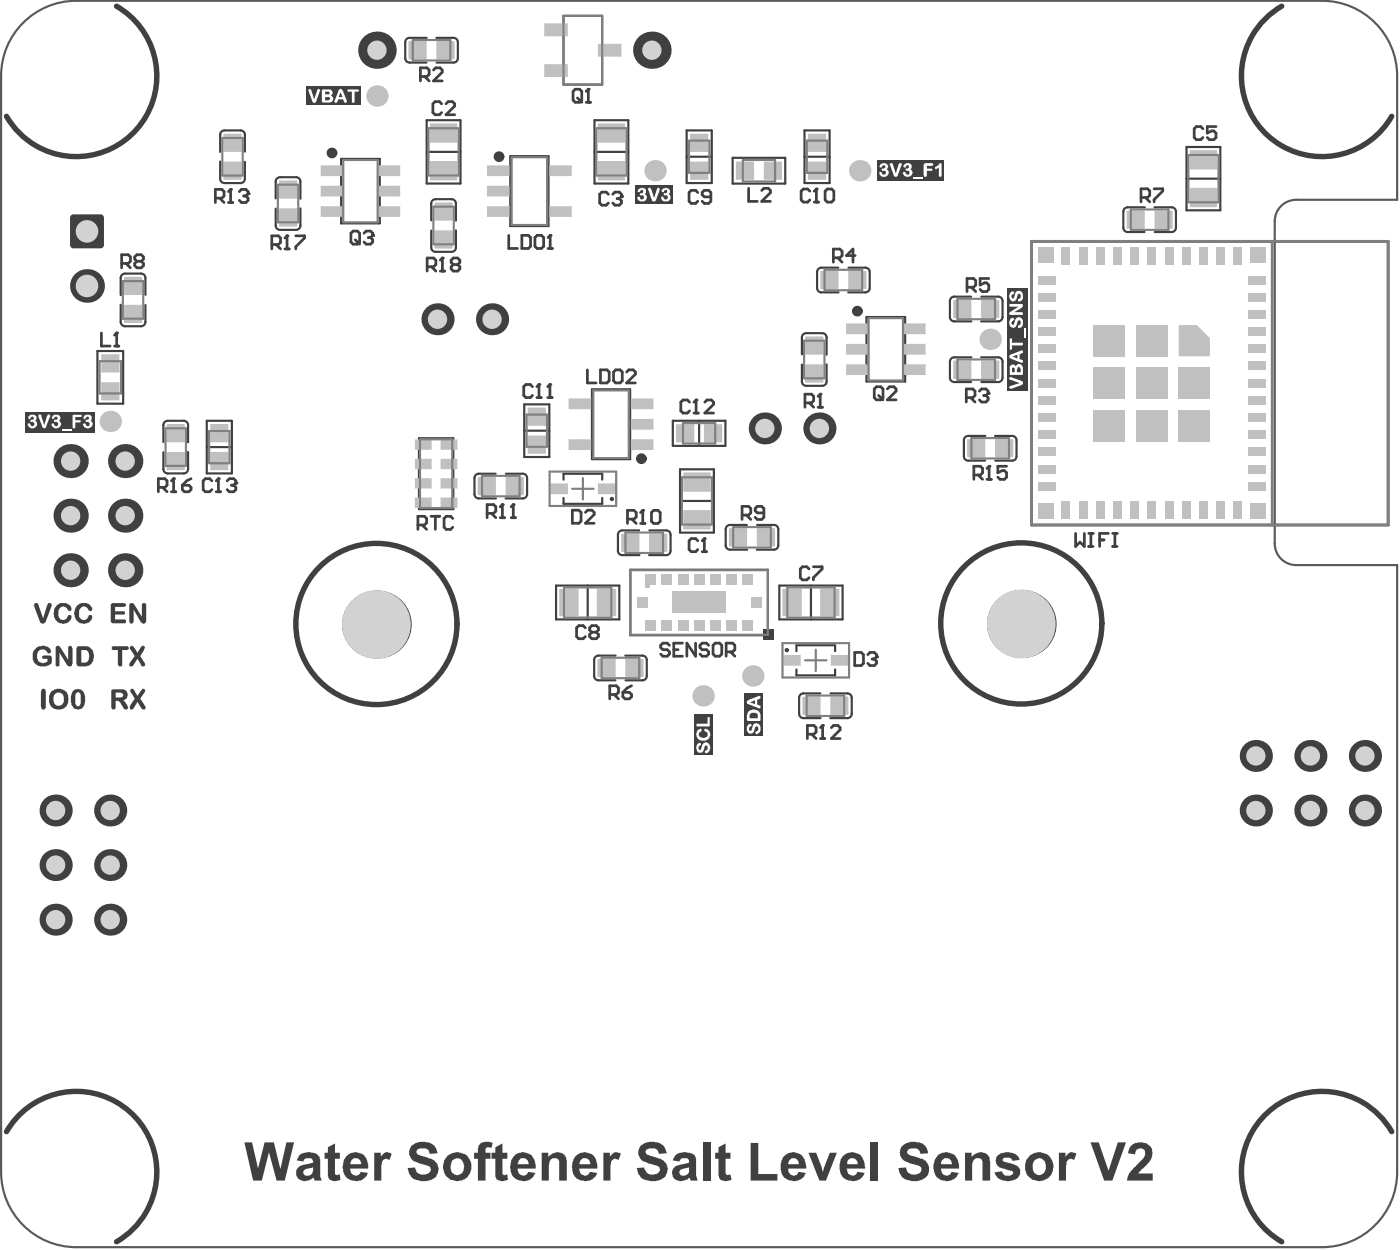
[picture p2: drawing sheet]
<svg xmlns="http://www.w3.org/2000/svg" width="217mm" height="194mm" viewBox="0 0 217 194" stroke-linecap="round" stroke-linejoin="round" font-family="sans-serif">
<path d="M3.6 3.5a11.6 11.6 0 0 1 8.2-3.4h193.1a11.7 11.7 0 0 1 11.6 11.7v19.2h-15.6a3.3 3.3 0 0 0-3.4 3.3v49.9a3.3 3.3 0 0 0 3.4 3.4h15.6v94a11.7 11.7 0 0 1-11.6 11.6h-193.1a11.7 11.7 0 0 1-11.6-11.6v-169.8a11.6 11.6 0 0 1 3.4-8.3z" fill="none" stroke="#5a5a5a" stroke-width=".34"/>
<g fill="none" stroke="#404040" stroke-width=".34">
<path d="M62.8 6.5v2.5M63.5 9.7h2.6M63.5 5.9h2.6M66.1 18.6h5.3v9.8h-5.3zM67.6 5.9h2.7M67.7 9.7h2.6M71 6.5v2.5M87.3 2.5h6v10.6h-6zM92.1 18.6h5.3v9.8h-5.3zM34.1 20.9v2.6M34.1 25v2.7M34.8 28.4h2.5"/>
<path d="M34.8 20.2h2.5M37.9 20.9v2.6M37.9 25.1v2.6M42.7 28.1v2.6M42.7 32.3v2.6M43.4 35.6h2.5M43.4 27.5h2.5M46.6 28.1v2.7M46.6 32.3v2.6M52.9 24.6h6v10h-6zM66.1 23.5h5.3M66.8 31.5v2.7"/>
<path d="M66.8 35.7v2.7M67.5 39h2.5M67.5 30.9h2.5M70.7 31.5v2.7M70.7 35.7v2.7M79.1 24.2h5.9v10.8h-5.9zM92.1 23.5h5.3M106.4 20.2h3.9v8.2h-3.9zM106.4 24.3h3.9M113.5 24.5h8.2v3.9h-8.2zM124.7 20.2h3.9v8.2h-3.9zM124.7 24.3h3.9"/>
<path d="M174.1 32.8v2.5M174.7 35.9h2.7M174.7 32.1h2.7M178.9 32.1h2.7M179 35.9h2.6M182.2 32.8v2.5M183.9 22.8h5.2v9.8h-5.2zM183.9 27.7h5.2M15.1 54.4h4v8.1h-4zM18.7 43.1v2.6M18.7 47.2v2.7M19.4 50.5h2.5"/>
<path d="M19.4 42.4h2.5M22.5 43.1v2.6M22.5 47.3v2.6M124.3 52.3v2.6M124.3 56.5v2.6M124.9 59.8h2.5M124.9 51.6h2.5M126.6 42.1v2.5M127.3 45.3h2.7M127.3 41.5h2.6M128.1 52.3v2.6M128.1 56.4v2.7"/>
<path d="M131.4 45.3h2.7M131.5 41.5h2.6M134.3 49.1h6v10h-6zM134.8 42.1v2.5M147.2 46.6v2.5M147.2 56v2.5M147.9 55.4h2.6M147.9 59.2h2.6M147.9 49.8h2.6M147.9 46h2.6M152 55.4h2.7M152 49.8h2.7"/>
<path d="M152.1 59.2h2.6M152.1 46h2.6M155.4 46.6v2.5M155.4 56v2.5M25.3 65.9v2.6M25.3 70.1v2.6M26 73.4h2.5M26 65.2h2.5M29.1 65.9v2.6M29.1 70v2.7M32 65.2h3.9v8.2h-3.9zM32 69.3h3.9"/>
<path d="M64.9 67.9h5.4v11h-5.4zM73.5 74.1v2.5M74.2 77.2h2.7M74.2 73.4h2.6M78.4 77.2h2.6M78.4 73.4h2.6M81.2 62.7h3.9v8.1h-3.9zM81.2 66.7h3.9M81.7 74.1v2.5M87.3 74.3v-.9h6v.9M87.3 77.2v.9h6v-.9M91.7 60.3h6v10.8h-6z"/>
<path d="M104.3 65.2h8.1v3.9h-8.1zM105.4 72.7h5.2v9.8h-5.2zM105.4 77.6h5.2M108.3 65.2v3.9M149.4 68.2v2.5M150 71.4h2.7M150 67.5h2.7M154.2 67.5h2.7M154.2 71.4h2.7M157.5 68.2v2.5M86.2 90.7h9.8v5.3h-9.8zM91.1 90.7v5.3"/>
<path d="M95.8 82.8v2.5M96.4 86h2.7M96.4 82.2h2.7M97.7 88.3h21.3v10.1h-21.3zM100.6 86h2.7M100.6 82.2h2.7M103.9 82.8v2.5M112.5 82v2.5M113.1 85.2h2.7M113.1 81.3h2.6M117.3 85.2h2.6M117.3 81.3h2.6"/>
<path d="M120.6 82v2.5M120.8 90.7h9.8v5.3h-9.8zM125.7 90.7v5.3M92.1 102.2v2.5M92.7 105.4h2.7M92.7 101.6h2.7M96.9 101.6h2.7M96.9 105.4h2.7M100.2 102.2v2.5M123.4 100.9v-.9h6v.9M123.4 103.7v.9h6v-.9M123.8 108.1v2.5"/>
<path d="M124.5 111.3h2.7M124.5 107.4h2.6M128.7 111.3h2.6M128.7 107.4h2.6M132 108.1v2.5"/>
</g>
<path d="M159.9 37.4h55.2v43.9h-55.2z" fill="none" stroke="#404040" stroke-width=".42"/>
<path d="M118.3 97.5h1.7v1.7h-1.7z" fill-rule="evenodd" fill="#404040"/>
<path d="M15.7 51.6v2h1.4M17.7 53.6h.7M18.1 51.6v2" fill="none" stroke="#404040" stroke-width=".42"/>
<circle cx="18.1" cy="51.6" r=".21" fill="#404040"/>
<path d="M18.1 51.6l-.4 .3M75.5 79.5h1l.3-.3v-.7l-.3-.3h-1v2M76.2 79.5l.6 .7M77.9 78.2v2M77.5 80.2h.7" fill="none" stroke="#404040" stroke-width=".42"/>
<circle cx="77.9" cy="78.2" r=".21" fill="#404040"/>
<path d="M77.9 78.2l-.4 .3M79.5 78.2v2M79.2 80.2h.7" fill="none" stroke="#404040" stroke-width=".42"/>
<circle cx="79.5" cy="78.2" r=".21" fill="#404040"/>
<g fill="none" stroke="#404040" stroke-width=".42">
<path d="M88.8 14.2l.3-.4h.7l.4 .4v1.3l-.4 .4h-.7l-.3-.4zM89.5 15.2l.7 .7M90.8 15.9h.7M91.2 13.8v2.1M116 29.2v2h1.4M118 29.5l.4-.3h.7l.3 .3v.4l-1.4 1.3h1.4M129.1 39.9h1.1l.3-.3v-.7l-.3-.3h-1.1v2M129.8 39.9l.7 .7M132.5 39.6h-1.3l1-1v2M176.8 30.6h1l.4-.3v-.7l-.4-.3h-1v2M177.5 30.6l.7 .7M178.9 29.3h1.3v.3l-1.3 1.3v.4"/>
<path d="M149.9 44.5h1l.3-.3v-.7l-.3-.3h-1v2M150.5 44.5l.7 .7M153.2 43.2h-1.3v1l.7-.4h.3l.3 .4v.6l-.3 .4h-.7l-.3-.4M79.5 78.2l-.3 .3M88.7 79h1l.3 .4v1.3l-.3 .4h-1zM90.7 79.4l.4-.4h.6l.4 .4v.3l-1.4 1.4h1.4M90.7 97.3l-.3-.4h-.7l-.3 .4v1.3l.3 .4h.7l.3-.4M91.7 98l-.3-.4v-.3l.3-.4h.7l.3 .4v.3l-.3 .4M91.7 98l-.3 .3v.3l.3 .4h.7l.3-.4v-.3l-.3-.3M91.7 98h.7"/>
</g>
<circle cx="91.2" cy="13.8" r=".21" fill="#404040"/>
<path d="M91.2 13.8l-.4 .4" fill="none" stroke="#404040" stroke-width=".42"/>
<path d="M115.4 107.5h2.8v6.5h-2.8z" fill-rule="evenodd" fill="#404040"/>
<g fill="#fff">
<path d="M116 112.2l.2-.1a.26 .26 0 0 1 .2 .2 .26 .26 0 0 1 0 .3 .34 .34 0 0 0-.3 .3 .34 .34 0 0 0 .2 .3l.2-.1 .1-.5a.64 .64 0 0 1 .7-.5 .64 .64 0 0 1 .6 .7v.1a.73 .73 0 0 1-.7 .8h-.1a.3 .3 0 0 1 0-.4 .3 .3 0 0 1 .3-.1l.1-.1a.3 .3 0 0 0 0-.4 .3 .3 0 0 0-.4-.1l-.1 .1a.95 .95 0 0 1-.6 1 .59 .59 0 0 1-.7-.6v-.5z"/>
<path d="M116.3 110.5l-.1 .2v.6h1.2v-.5a.48 .48 0 0 0-.6-.4zM116 110.2a1.3 1.3 0 0 1 1.7 .1l.2 .3v1l-.1 .1h-2l-.1-.9z"/>
<path d="M116.2 108.8l.8 .3v-.6zM115.9 108.5l1.5-.6a.25 .25 0 0 1 .4 .1 .25 .25 0 0 1-.1 .3l-.4 .1v.8l.5 .1a.24 .24 0 0 1 0 .4 .24 .24 0 0 1-.4 0l-1.3-.5a.39 .39 0 0 1-.3-.6z"/>
</g>
<path d="M124.7 62.4h1.1l.3-.3v-.7l-.3-.3h-1.1v2M125.4 62.4l.7 .7M126.8 63.1h.6M127.1 61.1v2M125.4 88.2l-.4-.4h-.6l-.4 .4v1.3l.4 .3h.6l.4-.3M126.1 87.8h1.3v.4l-1.3 1.3v.3" fill="none" stroke="#404040" stroke-width=".42"/>
<circle cx="127.1" cy="61.1" r=".21" fill="#404040"/>
<path d="M127.1 61.1l-.3 .3M149.7 61.6h1.1l.3-.3v-.7l-.3-.3h-1.1v2M150.4 61.6l.7 .7M151.8 60.6l.3-.3h.7l.3 .3v.3" fill="none" stroke="#404040" stroke-width=".42"/>
<circle cx="153.1" cy="60.9" r=".21" fill="#404040"/>
<path d="M152.5 61.3h.3M152.8 61.3l.3 .3v.4l-.3 .3h-.7l-.3-.3M153.1 60.9l-.3 .4" fill="none" stroke="#404040" stroke-width=".42"/>
<path d="M156.1 44.7h3.1v15.8h-3.1z" fill-rule="evenodd" fill="#404040"/>
<g fill="#fff">
<path d="M156.5 58.4h.3l1.4 .6a.3 .3 0 0 1 .3 .3 .3 .3 0 0 1-.2 .3v.1l-1.5 .5a.25 .25 0 0 1-.3-.1 .25 .25 0 0 1 .1-.3l1.4-.4-1.3-.5a.23 .23 0 0 1-.3-.2 .23 .23 0 0 1 .1-.3z"/>
<path d="M156.5 52.4l.3 .1v.6h1.5a.23 .23 0 0 1 .2 .1 .23 .23 0 0 1-.1 .3h-1.6v.6l-.2 .1-.1-.1z"/>
<path d="M158.7 50.9h.2v1.5h-.2z"/>
<path d="M156.7 49.3h.2v-.1l.1 .1a.17 .17 0 0 1 .2 .2 .17 .17 0 0 1-.2 .1v.1a.3 .3 0 0 0-.3 .4 .3 .3 0 0 0 .4 .2l.1-.2a1.1 1.1 0 0 1 .7-1l.2 .1a.83 .83 0 0 1 .4 1.1l-.1 .3-.2 .1a.24 .24 0 0 1-.4 .1 .24 .24 0 0 1 .1-.4 .45 .45 0 0 0 .1-.8l-.2 .1-.2 .4a.6 .6 0 0 1-.6 .7 .6 .6 0 0 1-.6-.7v-.3z"/>
<path d="M156.5 47.1h1.8a.32 .32 0 0 1 .2 .3 .32 .32 0 0 1-.2 .3l-1.1 .7h1.1a.23 .23 0 0 1 .2 .1 .23 .23 0 0 1-.1 .3h-1.7a.23 .23 0 0 1-.3-.1 .23 .23 0 0 1 .2-.3l1.2-.9h-1.1a.23 .23 0 0 1-.3-.1 .23 .23 0 0 1 .1-.3z"/>
<path d="M156.7 45.2a.28 .28 0 0 1 .4 0 .28 .28 0 0 1 0 .4 .34 .34 0 0 0-.4 .3 .34 .34 0 0 0 .4 .4l.1-.4a.68 .68 0 0 1 .4-.8 .68 .68 0 0 1 .8 .2 1.69 1.69 0 0 1-.1 1.3l-.2 .1a.25 .25 0 0 1-.3-.1 .25 .25 0 0 1 0-.3 .43 .43 0 0 0 .4-.3 .43 .43 0 0 0-.4-.5l-.1 .2a.95 .95 0 0 1-.6 1 .68 .68 0 0 1-.6-1v-.3z"/>
<path d="M157 56.9l-.2 .2v.6h.4v-.6zM157.8 56.8l-.2 .4v.5h.6v-.5zM156.7 56.6a.4 .4 0 0 1 .5-.1 .4 .4 0 0 1 .2 .3 .56 .56 0 0 1 .6-.4 .56 .56 0 0 1 .5 .6v1l-.1 .1h-1.9v-1.4z"/>
<path d="M156.9 55.2l.8 .4v-.6zM156.7 54.9l1.4-.5a.25 .25 0 0 1 .4-.1 .25 .25 0 0 1-.1 .4l-.4 .2v.7l.3 .1a.25 .25 0 0 1 .2 .3 .25 .25 0 0 1-.2 .2l-1.6-.6a.32 .32 0 0 1-.3-.5z"/>
</g>
<path d="M186.4 20l-.3-.4h-.7l-.3 .4v1.3l.3 .3h.7l.3-.3M188.4 19.6h-1.3v1l.7-.3h.3l.3 .3v.7l-.3 .3h-.7l-.3-.3" fill="none" stroke="#404040" stroke-width=".42"/>
<path d="M4 63.8h10.7v3.2h-10.7z" fill-rule="evenodd" fill="#404040"/>
<g fill="#fff">
<path d="M4.6 64.4a.73 .73 0 0 1 1.1 .3v.2l-.3 .3a.55 .55 0 0 1 .4 .5 .55 .55 0 0 1-.4 .5l-.1 .1a.68 .68 0 0 1-1-.6l.2-.2 .1 .1a.43 .43 0 0 0 .6 .4 .38 .38 0 0 0 .1-.5 .38 .38 0 0 0-.5-.1l-.2-.1 .2-.3a.28 .28 0 0 0 .4-.1 .28 .28 0 0 0 0-.3h-.1a.22 .22 0 0 0-.3 0 .22 .22 0 0 0-.1 .3 .21 .21 0 0 1-.3-.1 .21 .21 0 0 1 .1-.3z"/>
<path d="M6.1 64.2a.3 .3 0 0 1 .3 .3l.4 1.4 .5-1.5 .1-.1a.25 .25 0 0 1 .4 .1 .25 .25 0 0 1-.1 .3l-.5 1.3a.35 .35 0 0 1-.4 .4 .35 .35 0 0 1-.3-.4l-.5-1.5h-.1z"/>
<path d="M8.2 64.4h.2a.61 .61 0 0 1 .6-.1 .61 .61 0 0 1 .4 .6l-.3 .3h.1a.59 .59 0 0 1-.1 1 .8 .8 0 0 1-1.2-.4l.3-.3 .2 .1a.32 .32 0 0 0 .4 .4 .32 .32 0 0 0 .1-.5l-.1-.1a.26 .26 0 0 1-.3 0 .26 .26 0 0 1-.1-.3l.1-.1a.27 .27 0 0 0 .3 0 .27 .27 0 0 0 0-.4l-.1-.1-.2 .1a.23 .23 0 0 1-.2 .3 .23 .23 0 0 1-.3-.1z"/>
<path d="M9.6 66.5h1.5v.1h-1.5z"/>
<path d="M11.3 64.3h1.1a.18 .18 0 0 1 .3 .1 .18 .18 0 0 1-.3 .2h-.7v.5h.6a.17 .17 0 0 1 .2 .2 .17 .17 0 0 1-.2 .2h-.6v.5a.24 .24 0 0 1-.2 .4 .25 .25 0 0 1-.3-.4v-1.6z"/>
<path d="M13.1 64.4h.1a.62 .62 0 0 1 .7-.1 .62 .62 0 0 1 .3 .6l-.2 .3h.1a.68 .68 0 0 1 .2 .8 .68 .68 0 0 1-.7 .4l-.2-.1a.42 .42 0 0 1-.5-.4 .23 .23 0 0 1 .1-.3 .23 .23 0 0 1 .3 .1 .33 .33 0 0 0 .3 .3 .33 .33 0 0 0 .3-.4 .33 .33 0 0 0-.4-.2 .2 .2 0 0 1-.2-.3 .2 .2 0 0 1 .3-.1 .26 .26 0 0 0 .2-.3 .26 .26 0 0 0-.3-.2l-.1 .1a.22 .22 0 0 1-.1 .3 .22 .22 0 0 1-.3 0h-.1v-.3z"/>
</g>
<path d="M42.1 37.9h1l.4-.3v-.7l-.4-.4h-1v2.1M42.8 37.9l.7 .7M44.1 38.6h.7M44.5 36.5v2.1" fill="none" stroke="#404040" stroke-width=".42"/>
<circle cx="44.5" cy="36.5" r=".21" fill="#404040"/>
<path d="M33.4 30.7h1l.3-.3v-.7l-.3-.4h-1v2.1M34 30.7l.7 .7M35.4 31.4h.7M35.7 29.3v2.1M44.5 36.5l-.4 .4M45.8 36.5h1.4v.4l-1.4 1.3v.4" fill="none" stroke="#404040" stroke-width=".42"/>
<circle cx="35.7" cy="29.3" r=".21" fill="#404040"/>
<path d="M35.7 29.3l-.3 .4M37.1 29.7l.3-.4h.7l.3 .4v.3" fill="none" stroke="#404040" stroke-width=".42"/>
<circle cx="38.4" cy="30" r=".21" fill="#404040"/>
<path d="M37.8 30.4h.3M38.1 30.4l.3 .3v.3l-.3 .4h-.7l-.3-.4M38.4 30l-.3 .4M54.7 35.8h.7l.3 .3v1.4l-.3 .3h-.7l-.3-.3v-1.4zM55.1 37.2l.6 .6M56.4 36.1l.3-.3h.7l.4 .3v.4" fill="none" stroke="#404040" stroke-width=".42"/>
<circle cx="57.8" cy="36.5" r=".21" fill="#404040"/>
<g fill="none" stroke="#404040" stroke-width=".42">
<path d="M65.1 11.9h1.1l.3-.4v-.7l-.3-.3h-1.1v2M65.8 11.9l.7 .6M67.2 10.8l.3-.3h.7l.3 .3v.4l-1.3 1.3h1.3M68.4 16.1l-.3-.3h-.7l-.3 .3v1.3l.3 .4h.7l.3-.4M69.1 16.1l.4-.3h.6l.4 .3v.3l-1.4 1.4h1.4M57.1 36.8h.3M57.4 36.8l.4 .4v.3l-.4 .3h-.7l-.3-.3M57.8 36.5l-.4 .3M99.6 79.1v2M97.2 80.4h1.1l.3-.3v-.7l-.3-.3h-1.1v2M97.9 80.4l.7 .7M99.3 81.1h.6"/>
<path d="M94.5 107.6h1l.3-.3v-.7l-.3-.3h-1v2M95.2 107.6l.6 .7M96.5 107.3h1l.4 .3v.3l-.4 .4h-.6l-.4-.4zM97.9 106.3l-.7 .3-.7 .7"/>
</g>
<circle cx="99.6" cy="79.1" r=".21" fill="#404040"/>
<path d="M78.8 36.5v2h1.4M80.9 36.5h1l.3 .3v1.4l-.3 .3h-1zM83.2 36.5h.7l.4 .3v1.4l-.4 .3h-.7l-.3-.3v-1.4zM84.9 38.5h.7M85.3 36.5v2M91 57.3v2h1.4M93.1 57.3h1l.3 .3v1.4l-.3 .3h-1zM95.4 57.3h.7l.3 .3v1.4l-.3 .3h-.7l-.3-.3v-1.4zM97.1 57.6l.3-.3h.7l.4 .3v.4l-1.4 1.3h1.4M99.6 79.1l-.3 .3M101.3 79.1h.7l.3 .3v1.4l-.3 .3h-.7l-.3-.3v-1.4z" fill="none" stroke="#404040" stroke-width=".42"/>
<circle cx="85.3" cy="36.5" r=".21" fill="#404040"/>
<path d="M85.3 36.5l-.4 .3" fill="none" stroke="#404040" stroke-width=".42"/>
<path d="M98.5 28.7h5.8v2.8h-5.8z" fill-rule="evenodd" fill="#404040"/>
<g fill="#fff">
<path d="M99 29.3l.4-.1v-.1l.2 .1a.46 .46 0 0 1 .5 .3 .46 .46 0 0 1-.2 .5l.1 .1a.65 .65 0 0 1 .1 .8 .65 .65 0 0 1-.8 .3l-.1-.1a.3 .3 0 0 1-.4-.3 .21 .21 0 0 1 .1-.3 .21 .21 0 0 1 .3 0v.1a.34 .34 0 0 0 .5 .3l.1-.3v-.1a.39 .39 0 0 0-.6-.2 .32 .32 0 0 1 .4-.4v-.1a.22 .22 0 0 0 0-.3 .22 .22 0 0 0-.3 .1l-.1 .1a.19 .19 0 0 1-.3 .1 .19 .19 0 0 1-.1-.3z"/>
<path d="M100.5 29.1l.4 .1 .5 1.5 .4-1.4a.25 .25 0 0 1 .2-.2 .25 .25 0 0 1 .3 .2h-.1l-.5 1.6h-.1a.3 .3 0 0 1-.3 .3 .3 .3 0 0 1-.3-.3l-.6-1.4z"/>
<path d="M102.8 29.2a.76 .76 0 0 1 1 .3 .46 .46 0 0 1-.2 .6 .54 .54 0 0 1 .1 .9 .73 .73 0 0 1-.8 .2 .73 .73 0 0 1-.4-.7l.2-.1 .2 .3a.34 .34 0 0 0 .4 .2 .34 .34 0 0 0 .2-.5 .34 .34 0 0 0-.4-.1h-.2a.25 .25 0 0 1 0-.3 .25 .25 0 0 1 .3-.1 .25 .25 0 0 0 .1-.4 .25 .25 0 0 0-.4 .2 .21 .21 0 0 1-.4 .1 .21 .21 0 0 1 .1-.4z"/>
</g>
<path d="M94.3 30.1l-.4-.3h-.6l-.4 .3v1.4l.4 .3h.6l.4-.3M95 30.1l.3-.3h.7l.3 .3v.3" fill="none" stroke="#404040" stroke-width=".42"/>
<circle cx="96.3" cy="30.4" r=".21" fill="#404040"/>
<path d="M95.6 30.8h.4M96 30.8l.3 .3v.4l-.3 .3h-.7l-.3-.3M96.3 30.4l-.3 .4M125.1 113.8h1l.4-.4v-.7l-.4-.3h-1v2M125.8 113.8l.7 .6M127.1 114.4h.7M127.5 112.4v2" fill="none" stroke="#404040" stroke-width=".42"/>
<circle cx="127.5" cy="112.4" r=".21" fill="#404040"/>
<path d="M108.1 83.8l-.3-.3h-.7l-.3 .3v1.3l.3 .4h.7l.3-.4M108.8 85.5h.7M109.2 83.5v2M127.5 112.4l-.4 .3M128.8 112.7l.4-.3h.6l.4 .3v.4l-1.4 1.3h1.4" fill="none" stroke="#404040" stroke-width=".42"/>
<circle cx="109.2" cy="83.5" r=".21" fill="#404040"/>
<path d="M125.5 29.6l-.3-.3h-.7l-.4 .3v1.4l.4 .3h.7l.3-.3M126.2 31.3h.7M126.5 29.3v2M115 79.8h1l.3-.3v-.7l-.3-.3h-1v2M115.7 79.8l.6 .7M118.4 79.5h-1l-.4-.4v-.3l.4-.3h.6l.4 .3v1.3l-.4 .4h-.6l-.4-.4M109.2 83.5l-.4 .3" fill="none" stroke="#404040" stroke-width=".42"/>
<circle cx="126.5" cy="29.3" r=".21" fill="#404040"/>
<path d="M108.1 29.8l-.3-.3h-.7l-.3 .3v1.4l.3 .3h.7l.3-.3M110.2 30.5h-1.1l-.3-.3v-.4l.3-.3h.7l.4 .3v1.4l-.4 .3h-.7l-.3-.3M126.5 29.3l-.3 .3M127.9 29.6l.3-.3h.7l.3 .3v1.4l-.3 .3h-.7l-.3-.3zM150.9 73.6h1l.4-.3v-.7l-.4-.4h-1v2.1M151.6 73.6l.7 .7M152.9 74.3h.7M153.3 72.2v2.1" fill="none" stroke="#404040" stroke-width=".42"/>
<circle cx="153.3" cy="72.2" r=".21" fill="#404040"/>
<path d="M153.3 72.2l-.4 .4M156 72.2h-1.4v1.1l.7-.4h.3l.4 .4v.6l-.4 .4h-.6l-.4-.4M166.7 82.6v2.1l.7-.7 .6 .7v-2.1M168.7 82.6h.7M168.7 84.7h.7M169.1 82.6v2.1M170.4 83.7h.7M171.8 82.6h-1.4v2.1M172.4 82.6h.7M172.4 84.7h.7M172.8 82.6v2.1" fill="none" stroke="#404040" stroke-width=".42"/>
<g fill="#404040">
<path d="M20.2 106.8a.47 .47 0 0 1 .7 .3l.4 .7 .6-.8a.3 .3 0 0 1 .4-.3 .3 .3 0 0 1 .1 .5l-.7 1 .7 1.1a.3 .3 0 0 1 .1 .5 .3 .3 0 0 1-.5 0l-.7-1-.6 .9a.33 .33 0 0 1-.4 .2 .33 .33 0 0 1-.2-.5l.8-1.2-.7-1z"/>
<path d="M6.6 106.7l.4 .1 .1 .2v2.7h-.1a.3 .3 0 0 1-.3 .2 .3 .3 0 0 1-.3-.3l-.1-.1v-2.4z"/>
<path d="M5.6 100.4a1.75 1.75 0 0 1 1.9-.1l.3 .2a.36 .36 0 0 1 .1 .6 .36 .36 0 0 1-.5 0 .83 .83 0 0 0-1-.5 .83 .83 0 0 0-.7 .9 1.03 1.03 0 0 0 1 1.2l.7-.2v-.4h-.6a.22 .22 0 0 1-.2-.1 .22 .22 0 0 1 0-.3l.1-.1h.9a.34 .34 0 0 1 .4 .4v.7a1.85 1.85 0 0 1-2.8-.1 2.41 2.41 0 0 1 0-1.8z"/>
<path d="M8.7 100.1a.59 .59 0 0 1 .8 .4l1.1 1.7v-1.8a.3 .3 0 0 1 .3-.4 .3 .3 0 0 1 .3 .4v.1v2.3a.46 .46 0 0 1-.5 .5l-.4-.3-1.1-1.9v1.8a.3 .3 0 0 1-.3 .4 .3 .3 0 0 1-.3-.4v-2.6z"/>
<path d="M17.3 100.2l.2-.1h2.2a.3 .3 0 0 1 .3 .4 .3 .3 0 0 1-.4 .2h-.7v2.1a.34 .34 0 0 1-.3 .5 .34 .34 0 0 1-.3-.4v-2.2h-.7a.34 .34 0 0 1-.3-.5z"/>
<path d="M20.2 100.1l.3-.1 .8 1.1 .6-.9a.3 .3 0 0 1 .5 0 .3 .3 0 0 1-.1 .4l-.6 1 .6 1a.37 .37 0 0 1 .2 .3 .37 .37 0 0 1-.3 .4 .3 .3 0 0 1-.4-.4l-.5-.8-.6 .9a.36 .36 0 0 1-.5 .2 .36 .36 0 0 1-.1-.5l.8-1.1-.6-.9a.42 .42 0 0 1-.1-.6z"/>
<path d="M5.4 93.4h.1a.43 .43 0 0 1 .5 .5l.7 1.9 .6-2h.1a.34 .34 0 0 1 .3-.4 .34 .34 0 0 1 .3 .3l-.8 2.4h-.1a.47 .47 0 0 1-.5 .6 .47 .47 0 0 1-.4-.6h-.1l-.8-2.2h-.1z"/>
<path d="M8.9 93.7a1.56 1.56 0 0 1 2.1 .3v.1a.32 .32 0 0 1-.1 .6 .32 .32 0 0 1-.4-.3 .79 .79 0 0 0-1-.3 .79 .79 0 0 0-.5 .9v.1a.8 .8 0 0 0 1 1l.4-.4a.43 .43 0 0 1 .5-.4h.1a1.05 1.05 0 0 1-.7 1.3h-.2a1.47 1.47 0 0 1-1.7-1.9l.1-.5z"/>
<path d="M12.1 93.7a1.78 1.78 0 0 1 1.8 0l.1 .2a.45 .45 0 0 1 .3 .4 .45 .45 0 0 1-.4 .4v-.1a.42 .42 0 0 1-.4-.4 .77 .77 0 0 0-.9-.1 .77 .77 0 0 0-.3 .9 .76 .76 0 0 0 .4 1 .76 .76 0 0 0 1-.6 .39 .39 0 0 1 .5 0 .39 .39 0 0 1 0 .6 1.46 1.46 0 0 1-1.6 .6 1.53 1.53 0 0 1-1.1-1.5l.2-.9z"/>
<path d="M17.2 93.5l.2-.1h1.9l.1 .1a.27 .27 0 0 1 .1 .4 .27 .27 0 0 1-.3 .1h-1.4v.7h1.3a.25 .25 0 0 1 .3 .3 .25 .25 0 0 1-.3 .2h-1.3v.8h1.5a.3 .3 0 0 1 .2 .3 .3 .3 0 0 1-.3 .3l-2-.1v-.2v-2.7z"/>
<path d="M20.2 93.4h.1a.43 .43 0 0 1 .6 .4l1.1 1.8v-1.8a.34 .34 0 0 1 .3-.4 .34 .34 0 0 1 .4 .4v2.3a.43 .43 0 0 1-.5 .6l-.4-.3-1.1-1.9v1.7a.38 .38 0 0 1-.2 .4 .38 .38 0 0 1-.4 0l-.1-.2v-2.8z"/>
<path d="M17.9 107.3v.8h.8a.39 .39 0 0 0 .4-.5 .39 .39 0 0 0-.5-.3zM17.4 106.8h1.5a.85 .85 0 0 1 .9 .8 .85 .85 0 0 1-.8 .9l.5 .4 .2 .4a.35 .35 0 0 1-.1 .6 .35 .35 0 0 1-.5-.2l-.5-.9-.3-.2h-.4v.9a.35 .35 0 0 1-.3 .4 .35 .35 0 0 1-.4-.4v-2.5z"/>
<path d="M8.6 107.4l-.1 .1a1.53 1.53 0 0 0 0 1.7 .78 .78 0 0 0 1.3-.4 1.06 1.06 0 0 0-.6-1.5zM8 107.1a1.62 1.62 0 0 1 2.5 .5l.1 .2a1.75 1.75 0 0 1-.7 2 1.55 1.55 0 0 1-1.7-.1 1.55 1.55 0 0 1-.6-1.6l.1-.5z"/>
<path d="M11.8 107.4l-.1 .8a1.64 1.64 0 0 0 .2 1.2h.2a.42 .42 0 0 0 .4-.4v-.7a.83 .83 0 0 0-.4-1.1zM11.5 106.9h.1a1.13 1.13 0 0 1 1.6 1v.3a1.96 1.96 0 0 1-.3 1.3 1.02 1.02 0 0 1-1.1 .4 1.02 1.02 0 0 1-.7-.9l-.1-.3a1.95 1.95 0 0 1 .4-1.7z"/>
<path d="M12.6 100.7v2h.5a.84 .84 0 0 0 .7-1.2 .66 .66 0 0 0-.9-.8zM11.9 100.2l1.3-.1a1.3 1.3 0 0 1 1.3 1.4v.1a1.48 1.48 0 0 1-.9 1.6l-1.3 .1a.43 .43 0 0 1-.5-.6z"/>
</g>
<path d="M18.9 40.8h1l.3-.3v-.7l-.3-.3h-1v2M19.5 40.8l.7 .7M21.2 40.5l-.3-.4v-.3l.3-.3h.7l.3 .3v.3l-.3 .4M21.2 40.5l-.3 .3v.4l.3 .3h.7l.3-.3v-.4l-.3-.3M21.2 40.5h.7M32.8 74.5l-.3-.3h-.7l-.3 .3v1.4l.3 .3h.7l.3-.3M33.5 76.2h.7M33.8 74.2v2" fill="none" stroke="#404040" stroke-width=".42"/>
<circle cx="33.8" cy="74.2" r=".21" fill="#404040"/>
<path d="M33.8 74.2l-.3 .3M35.2 74.5l.3-.3h.7l.4 .3v.3" fill="none" stroke="#404040" stroke-width=".42"/>
<circle cx="36.6" cy="74.8" r=".21" fill="#404040"/>
<path d="M24.5 75.5h1.1l.3-.3v-.7l-.3-.3h-1.1v2M25.2 75.5l.7 .7M26.6 76.2h.6M26.9 74.2v2M35.9 75.2h.3M36.2 75.2l.4 .3v.4l-.4 .3h-.7l-.3-.3M36.6 74.8l-.4 .4" fill="none" stroke="#404040" stroke-width=".42"/>
<circle cx="26.9" cy="74.2" r=".21" fill="#404040"/>
<path d="M68.6 40v2M66.2 41.3h1l.3-.3v-.7l-.3-.3h-1v2M66.9 41.3l.6 .7M68.2 42h.7M26.9 74.2l-.3 .3M28.3 75.2h1l.3 .3v.4l-.3 .3h-.7l-.3-.3zM29.6 74.2l-.7 .3-.6 .7M66.8 80h1.3M67.5 80v2M64.8 81.3h1l.3-.3v-.7l-.3-.3h-1v2M65.4 81.3l.7 .7M70.2 80.3l-.4-.3h-.6l-.4 .3v1.4l.4 .3h.6l.4-.3" fill="none" stroke="#404040" stroke-width=".42"/>
<circle cx="68.6" cy="40" r=".21" fill="#404040"/>
<path d="M68.6 40l-.4 .3M70.3 41l-.4-.3v-.4l.4-.3h.6l.4 .3v.4l-.4 .3M70.3 41l-.4 .3v.4l.4 .3h.6l.4-.3v-.4l-.4-.3M70.3 41h.6M82.5 59.9l-.3-.3h-.7l-.3 .3v1.4l.3 .3h.7l.3-.3M83.5 59.6v2M83.2 61.6h.7" fill="none" stroke="#404040" stroke-width=".42"/>
<circle cx="83.5" cy="59.6" r=".21" fill="#404040"/>
<path d="M83.5 59.6l-.3 .3M85.2 59.6v2M84.9 61.6h.7" fill="none" stroke="#404040" stroke-width=".42"/>
<circle cx="85.2" cy="59.6" r=".21" fill="#404040"/>
<path d="M85.2 59.6l-.3 .3" fill="none" stroke="#404040" stroke-width=".42"/>
<path d="M107.6 110.7h2.8v6.3h-2.8z" fill-rule="evenodd" fill="#404040"/>
<g fill="#fff">
<path d="M108 115.3h.1a.26 .26 0 0 1 .3-.2 .26 .26 0 0 1 .2 .2v.2l-.3 .1v.2a.25 .25 0 0 0 0 .3 .25 .25 0 0 0 .3 0l.1-.2a.88 .88 0 0 1 .8-.9 .92 .92 0 0 1 .4 1.4l-.1 .1a.32 .32 0 0 1-.3 .2 .32 .32 0 0 1-.3-.3 .47 .47 0 0 0 .5-.4 .47 .47 0 0 0-.2-.5 .45 .45 0 0 0-.4 .5v.1a.55 .55 0 0 1-.6 .5 .55 .55 0 0 1-.5-.6l-.1-.2z"/>
<path d="M108.3 113h.1a.23 .23 0 0 1 .3 .1 .23 .23 0 0 1-.2 .3 .46 .46 0 0 0-.2 .6 .46 .46 0 0 0 .5 .2v.1h.3a.54 .54 0 0 0 .5-.3 .54 .54 0 0 0-.1-.6l-.2-.1a.2 .2 0 0 1-.1-.3 .2 .2 0 0 1 .3 0 .92 .92 0 0 1 .6 1 .92 .92 0 0 1-1 .8 .9 .9 0 0 1-1.1-.8l-.1-.3h.1v-.5z"/>
<path d="M108 112.1h1.7v-.8a.17 .17 0 0 1 .1-.2 .17 .17 0 0 1 .2 .2v1.2l-.1 .1h-1.9l-.1-.2z"/>
</g>
<path d="M106.9 62.3l-.4-.3h-.7l-.3 .3v1.4l.3 .3h.7l.4-.3M107.5 64h.7M107.9 62v2" fill="none" stroke="#404040" stroke-width=".42"/>
<circle cx="107.9" cy="62" r=".21" fill="#404040"/>
<path d="M135.8 59.9h.7l.3 .4v1.3l-.3 .4h-.7l-.3-.4v-1.3zM107.9 62l-.4 .3M109.2 62.3l.4-.3h.6l.4 .3v.3l-1.4 1.4h1.4M136.2 61.3l.6 .7M137.5 60.3l.4-.4h.6l.4 .4v.3l-1.4 1.4h1.4" fill="none" stroke="#404040" stroke-width=".42"/>
<path d="M136 24.9h10.3v3.1h-10.3z" fill-rule="evenodd" fill="#404040"/>
<g fill="#fff">
<path d="M136.5 25.4a.75 .75 0 0 1 1.1 .3v.3l-.2 .2a.48 .48 0 0 1 .3 .6 .75 .75 0 0 1-.7 .6 .75 .75 0 0 1-.7-.5v-.3h.2a.58 .58 0 0 0 .6 .5 .34 .34 0 0 0 .2-.5 .34 .34 0 0 0-.5-.1h-.1a.21 .21 0 0 1-.1-.3 .21 .21 0 0 1 .4-.1 .25 .25 0 0 0 .1-.4 .25 .25 0 0 0-.4 .1 .22 .22 0 0 1-.2 .2 .22 .22 0 0 1-.2-.3z"/>
<path d="M138 25.3h.3l.5 1.6 .4-1.4a.26 .26 0 0 1 .3-.2 .26 .26 0 0 1 .2 .3l-.5 1.5a.34 .34 0 0 1-.4 .3 .34 .34 0 0 1-.3-.3l-.5-1.5h-.1z"/>
<path d="M140.3 25.4a.72 .72 0 0 1 1 .2v.4l-.2 .3a.49 .49 0 0 1 .3 .5 .49 .49 0 0 1-.3 .4 .7 .7 0 0 1-.8 .2 .7 .7 0 0 1-.4-.7 .24 .24 0 0 1 .3-.1 .24 .24 0 0 1 .1 .3 .34 .34 0 0 0 .5 .1 .34 .34 0 0 0 .1-.5 .34 .34 0 0 0-.5 0 .21 .21 0 0 1 0-.3 .21 .21 0 0 1 .3-.1 .27 .27 0 0 0 .1-.3 .27 .27 0 0 0-.3-.2l-.2 .2a.18 .18 0 0 1-.2 .2 .18 .18 0 0 1-.1-.3z"/>
<path d="M141.5 27.6h1.5v.1h-1.5z"/>
<path d="M143.3 25.3h1.2l.2 .1-.2 .3h-.9v.4h.7a.17 .17 0 0 1 .2 .2 .17 .17 0 0 1-.2 .2h-.7v.6a.23 .23 0 0 1-.1 .3 .23 .23 0 0 1-.3-.1l-.1-1.8z"/>
<path d="M144.9 25.9l.4-.2 .3-.3a.18 .18 0 0 1 .2-.1 .18 .18 0 0 1 .1 .2v1.6a.22 .22 0 0 1-.2 .3 .22 .22 0 0 1-.2-.3v-1.1l-.3 .1a.21 .21 0 0 1-.3 .1 .21 .21 0 0 1 0-.3z"/>
</g>
<path d="M103.7 100l-.3-.4h-.7l-.3 .4v.3l.3 .4h.7l.3 .3v.3l-.3 .4h-.7l-.3-.4M105.8 99.6h-1.4v2.1h1.4M107.8 99.6v2.1l-1.4-2.1v2.1M109.8 100l-.3-.4h-.7l-.3 .4v.3l.3 .4h.7l.3 .3v.3l-.3 .4h-.7l-.3-.4M110.8 99.6h.7l.4 .4v1.3l-.4 .4h-.7l-.3-.4v-1.3zM104.4 100.7h.7M112.5 101h1l.4-.3v-.7l-.4-.4h-1v2.1M113.2 101l.7 .7M132.5 101.1h1l.3 .3v1.4l-.3 .3h-1zM134.5 101.4l.3-.3h.7l.3 .3v.4" fill="none" stroke="#404040" stroke-width=".42"/>
<circle cx="135.8" cy="101.8" r=".21" fill="#404040"/>
<path d="M135.2 102.1h.3M135.5 102.1l.3 .3v.4l-.3 .3h-.7l-.3-.3M135.8 101.8l-.3 .3" fill="none" stroke="#404040" stroke-width=".42"/>
<path d="M47.5 13.4h8.5v2.8h-8.5z" fill-rule="evenodd" fill="#404040"/>
<g fill="#fff">
<path d="M47.9 13.8h.2l.2 .2 .4 1.4 .5-1.5a.24 .24 0 0 1 .3 0 .24 .24 0 0 1 0 .3l-.5 1.4a.4 .4 0 0 1-.5 .3l-.1-.2-.5-1.6h-.1z"/>
<path d="M53.9 13.9h1.5a.18 .18 0 0 1 .2 .1 .18 .18 0 0 1-.2 .2h-.4v1.6l-.3 .2-.2-.1v-1.7h-.6z"/>
<path d="M50.4 14.2v.4h.3a.25 .25 0 0 0 .4-.3 .25 .25 0 0 0-.5-.1zM50.4 15v.6h.5a.28 .28 0 0 0 .3-.4 .28 .28 0 0 0-.5-.2zM50 13.9h.9a.53 .53 0 0 1 .6 .3 .53 .53 0 0 1-.2 .6h-.1a.58 .58 0 0 1 .4 .7 .58 .58 0 0 1-.7 .4h-.9l-.1-.2z"/>
<path d="M52.8 14.3l-.3 .7h.6zM52.7 13.8h.1a.3 .3 0 0 1 .3 .3l.6 1.4a.28 .28 0 0 1 0 .3 .28 .28 0 0 1-.4 .1l-.1-.5h-.8l-.2 .5-.1 .1a.28 .28 0 0 1-.3-.2 .28 .28 0 0 1 .1-.3l.5-1.5z"/>
</g>
<g fill="#404040">
<path d="M37.9 177h1.2l.9 4.1 1-4.1h1.4l1.1 4.1 .9-4.1h1.2l-1.5 5.9h-1.2l-1.2-4.4-1.1 4.4h-1.4z"/>
<path d="M50.8 177.8l1.1-.6v1.4h.8v.9h-.8v1.9a.47 .47 0 0 0 .3 .7l.5-.1 .1 .8a1.76 1.76 0 0 1-1.7 0 1.75 1.75 0 0 1-.3-1.4v-1.9h-.5v-.9h.5z"/>
<path d="M58 178.6h1v.6a1.1 1.1 0 0 1 1.5-.5l.2 .1-.4 .9a.68 .68 0 0 0-.8-.1 .68 .68 0 0 0-.3 .8l-.1 .1v2.4h-1.1z"/>
<path d="M63.9 177.4a2.83 2.83 0 0 1 3.5 .2l.2 .4 .2 .7-1.2 .1a1.15 1.15 0 0 0-1.5-.9l-.2 .1a.47 .47 0 0 0-.4 .5 .47 .47 0 0 0 .5 .4l.9 .4a2.6 2.6 0 0 1 1.8 1 1.77 1.77 0 0 1-1 2.5 3.7 3.7 0 0 1-3-.4l-.3-.5-.2-.9 1.1-.1a1.17 1.17 0 0 0 1.7 1 .7 .7 0 0 0 .7-.4 .7 .7 0 0 0-.2-.8l-.7-.2a3.9 3.9 0 0 1-1.8-.7 1.41 1.41 0 0 1-.3-2z"/>
<path d="M74.6 177.1l.5-.2h.7l.5 .2-.1 .7h-.2a.48 .48 0 0 0-.6 0 .48 .48 0 0 0-.2 .6v.2h.8v.9h-.8v3.4h-1.1v-3.4h-.6v-.9h.6v-1.1z"/>
<path d="M76.8 177.8l1.1-.6v1.4h.7v.9h-.7v1.9a.47 .47 0 0 0 .3 .7l.4-.1 .1 .8a1.95 1.95 0 0 1-1.6 0 1.49 1.49 0 0 1-.3-1.4v-1.9h-.6v-.9h.6z"/>
<path d="M84 178.6h1v.7a1.81 1.81 0 0 1 2.5-.4l.3 .5v.4v3.1h-1.1v-2.3a.83 .83 0 0 0-.8-1.1 .75 .75 0 0 0-.8 .9l-.1 .1v2.4h-1z"/>
<path d="M93.5 178.6h1v.6a1.16 1.16 0 0 1 1.6-.5l.1 .1-.4 .9a.68 .68 0 0 0-.8-.1 .68 .68 0 0 0-.3 .8l-.1 .1v2.4h-1.1z"/>
<path d="M99.4 177.4a2.83 2.83 0 0 1 3.5 .2l.2 .4 .2 .7-1.2 .1a1.15 1.15 0 0 0-1.5-.9 .55 .55 0 0 0-.5 .4 .55 .55 0 0 0 .3 .6l1.1 .4a2.6 2.6 0 0 1 1.7 1 1.77 1.77 0 0 1-1 2.5 3.1 3.1 0 0 1-2.9-.4l-.4-.5-.2-.9 1.1-.1a1.3 1.3 0 0 0 1 1.1 1.3 1.3 0 0 0 1.4-.5 .64 .64 0 0 0-.6-.9l-.3-.1a3.9 3.9 0 0 1-1.8-.7 1.41 1.41 0 0 1-.3-2z"/>
<path d="M109 177h1.2v5.9h-1.2z"/>
<path d="M111.3 177.8l1.1-.6v1.4h.8v.9h-.8v1.9a.42 .42 0 0 0 .1 .5 .42 .42 0 0 0 .4 .1h.3l.2 .8h-.2a1.35 1.35 0 0 1-1.6-.1l-.3-.5v-2.7h-.5v-.9h.5z"/>
<path d="M116.3 177.1h1.2v4.8h3v1h-4.2z"/>
<path d="M125.3 178.6h1.2l.8 2.2 .2 .8 1.1-3h1.1l-1.7 4.3h-1z"/>
<path d="M134.9 177h1.2v5.9h-1.2z"/>
<path d="M139.7 177.7a2.49 2.49 0 0 1 2.2-.8l.1 .1a1.61 1.61 0 0 1 1.8 1.7l-1.2 .1a.96 .96 0 0 0-1.3-.9 .57 .57 0 0 0-.6 .3 .57 .57 0 0 0 .1 .7l.5 .2 .8 .2a3.1 3.1 0 0 1 1.7 1 1.76 1.76 0 0 1-1.4 2.6 3.2 3.2 0 0 1-2.7-.6l-.3-.6-.2-.7 1.2-.1a1.26 1.26 0 0 0 1 1.1 1.26 1.26 0 0 0 1.4-.6 .73 .73 0 0 0-.8-.8l-.1-.1a4.8 4.8 0 0 1-2.2-1l-.2-.5-.1-.5z"/>
<path d="M149.6 178.6h1v.7a1.68 1.68 0 0 1 2.6-.3l.2 1v2.9h-1.1v-2.3a.79 .79 0 0 0-.6-1.1 .79 .79 0 0 0-1 .7v.1v2.6h-1.1z"/>
<path d="M154.8 178.9h.1a2.7 2.7 0 0 1 2.6 0l.3 .2 .2 .6-1.1 .2-.1-.2a.45 .45 0 0 0-.5-.3h-.3a.38 .38 0 0 0-.6 .2 .38 .38 0 0 0 .4 .4l.2 .1a3.1 3.1 0 0 1 1.8 .8 1.21 1.21 0 0 1-.5 1.9 2.58 2.58 0 0 1-2.8-.4l-.4-.7 1.2-.2v.1a.97 .97 0 0 0 1.7 .2 .43 .43 0 0 0-.5-.4v-.1l-.7-.2a1.44 1.44 0 0 1-1.5-1.4l.2-.5z"/>
<path d="M164.1 178.6h1v.6h.1a1.04 1.04 0 0 1 1.5-.5l.1 .1-.4 .9a.69 .69 0 0 0-.9 0 .69 .69 0 0 0-.2 .8l-.1 .1v2.3h-1.1z"/>
<path d="M169 177h1.3l1.5 4.4 1.4-4.4h1.3l-2.1 5.9h-1.3z"/>
<path d="M175.4 177.3a3.2 3.2 0 0 1 2.1-.2 1.76 1.76 0 0 1 .8 2.6l-.3 .4-1.6 1.7h2.2v1.1h-3.9v-.1a3.7 3.7 0 0 1 1-1.8l.7-.7a2.47 2.47 0 0 0 1.1-1.6 .71 .71 0 0 0-.4-.7 .71 .71 0 0 0-.8 .1h-.2l-.1 .2-.1 .6-1.1-.2v-.3a1.42 1.42 0 0 1 .6-1z"/>
<path d="M47.2 181.2a.58 .58 0 0 0-.1 .8 .58 .58 0 0 0 .8 .2 .88 .88 0 0 0 .6-.9v-.4zM46.4 178.9a2.58 2.58 0 0 1 2.7 0l.4 .4 .1 .3v2.8l.3 .5h-1.1l-.2-.5-.1 .1a1.64 1.64 0 0 1-2.4-.1 1.27 1.27 0 0 1 1.1-1.9l1-.3a.29 .29 0 0 0 .3-.1 .29 .29 0 0 0-.1-.4 .9 .9 0 0 0-1.1-.2l-.2 .2-.1 .3-1-.2z"/>
<path d="M54.7 179.5l-.3 .5-.1 .4h1.7v-.1a.87 .87 0 0 0-1.3-.8zM53.9 178.9a1.99 1.99 0 0 1 2.7 .4l.4 .7 .1 1.1h-2.8a.89 .89 0 0 0 .4 .9 .89 .89 0 0 0 1-.1l.2-.3 1.2 .1a2.22 2.22 0 0 1-2 1.3 1.96 1.96 0 0 1-1.8-1.3l-.1-.5a2.67 2.67 0 0 1 .7-2.3z"/>
<path d="M70.1 179.8a1.87 1.87 0 0 0 .1 2 1.06 1.06 0 0 0 1.1 .1 1.06 1.06 0 0 0 .6-.9 1.09 1.09 0 0 0-.3-1.2 1.09 1.09 0 0 0-1.1-.3zM69.4 179a2.09 2.09 0 0 1 2.4-.2 .92 .92 0 0 1 .8 .7 2.2 2.2 0 0 1-.6 3.2 2.2 2.2 0 0 1-3.1-1 2.19 2.19 0 0 1 .3-2.5z"/>
<path d="M80.7 179.5l-.3 .3-.2 .6h1.7a.92 .92 0 0 0-1.2-.9zM79.9 178.9a1.99 1.99 0 0 1 2.6 .3l.2 .3a2.1 2.1 0 0 1 .3 1.6h-2.8a.89 .89 0 0 0 .5 .9 .89 .89 0 0 0 1-.1l.1-.3 1.1 .1a2.02 2.02 0 0 1-1.9 1.3 2.02 2.02 0 0 1-1.9-1.4v-.4a2.67 2.67 0 0 1 .8-2.3z"/>
<path d="M90.2 179.5l-.3 .5-.1 .4h1.7v-.1a.87 .87 0 0 0-1.3-.8zM89.4 178.9a2.02 2.02 0 0 1 2.8 .5l.3 .6 .1 1.1h-2.8a.89 .89 0 0 0 .4 .9 .89 .89 0 0 0 1-.1l.2-.3 1.2 .1a1.5 1.5 0 0 1-.8 1v.1a2.26 2.26 0 0 1-2.9-.9l-.1-.3a2.57 2.57 0 0 1 .6-2.7z"/>
<path d="M105.4 181.2a.6 .6 0 0 0 .1 .8 .6 .6 0 0 0 .8 .1 .81 .81 0 0 0 .4-1.2zM104.9 178.8a3.8 3.8 0 0 1 2.1-.1 1.2 1.2 0 0 1 .9 1.3v2.2l.2 .7h-1.1l-.1-.5a1.78 1.78 0 0 1-2.4 .2 1.25 1.25 0 0 1-.2-1.4 1.25 1.25 0 0 1 1.2-.7l1-.3a.35 .35 0 0 0 .3-.3 .35 .35 0 0 0-.3-.4 .86 .86 0 0 0-1.2 .5l-1.1-.2 .4-.7z"/>
<path d="M122.3 179.7l-.1 .7h1.7l-.1-.1a.82 .82 0 0 0-.5-.8 .82 .82 0 0 0-1 .2zM121.5 179.1a1.91 1.91 0 0 1 3 .4l.2 .1 .3 1.5h-2.8a.9 .9 0 0 0 .3 .9 .9 .9 0 0 0 1 0l.3-.4 1.1 .1a1.91 1.91 0 0 1-2.4 1.2 1.76 1.76 0 0 1-1.4-1.5 2.67 2.67 0 0 1 .4-2.3z"/>
<path d="M131.5 179.6l-.2 .4v.4h1.6a.85 .85 0 0 0-.4-.8 .85 .85 0 0 0-1 0zM130.7 179a1.99 1.99 0 0 1 2.5-.1h.1a3.5 3.5 0 0 1 .8 2.2h-2.9l.1 .1a.8 .8 0 0 0 1.1 .9l.3-.2 .2-.3 1.1 .1a2.05 2.05 0 0 1-2 1.3 2.01 2.01 0 0 1-1.9-2.4l.1-.4a1.45 1.45 0 0 1 .5-1.1z"/>
<path d="M146 179.7l-.2 .7h1.7a.85 .85 0 0 0-.3-.8 .85 .85 0 0 0-.9-.1zM145.5 178.9a1.99 1.99 0 0 1 2.6 .3l.2 .3a2.1 2.1 0 0 1 .3 1.6h-2.8a.9 .9 0 0 0 1 1.1l.1-.1a.6 .6 0 0 0 .5-.5l1.1 .1a1.88 1.88 0 0 1-2.5 1.1 1.56 1.56 0 0 1-1.3-1.6 2.54 2.54 0 0 1 .8-2.3z"/>
<path d="M160.3 179.8v.1a1.74 1.74 0 0 0 .1 1.9 1.08 1.08 0 0 0 1.3 0 1.08 1.08 0 0 0 .4-1.2 1 1 0 0 0-.5-1 1 1 0 0 0-1.1 .1zM159.7 178.9a2.24 2.24 0 0 1 3.5 1.2 2.24 2.24 0 0 1-2.3 2.9l-.2-.1a1.46 1.46 0 0 1-1.2-.5 2.39 2.39 0 0 1-.6-1.9 2.1 2.1 0 0 1 .8-1.6z"/>
</g>
<g fill="none" stroke="#404040" stroke-width=".34">
<path d="M62.8 9a.67 .67 0 0 0 .7 .7M63.5 5.9a.67 .67 0 0 0-.7 .6M70.3 5.9a.67 .67 0 0 1 .7 .6M71 9a.67 .67 0 0 1-.7 .7M34.1 27.7a.67 .67 0 0 0 .7 .7M34.8 20.2a.67 .67 0 0 0-.7 .7M37.3 20.2a.67 .67 0 0 1 .6 .7M37.9 27.7a.67 .67 0 0 1-.6 .7M42.7 34.9a.67 .67 0 0 0 .7 .7M43.4 27.5a.67 .67 0 0 0-.7 .6M45.9 27.5a.67 .67 0 0 1 .7 .6M46.6 34.9a.67 .67 0 0 1-.7 .7"/>
<path d="M66.8 38.4a.67 .67 0 0 0 .7 .6M67.5 30.9a.67 .67 0 0 0-.7 .6M70 30.9a.67 .67 0 0 1 .7 .6M70.7 38.4a.67 .67 0 0 1-.7 .6M174.1 35.3a.67 .67 0 0 0 .6 .6M174.7 32.1a.67 .67 0 0 0-.6 .7M181.6 32.1a.67 .67 0 0 1 .6 .7M182.2 35.3a.67 .67 0 0 1-.6 .6M18.7 49.9a.67 .67 0 0 0 .7 .6M19.4 42.4a.67 .67 0 0 0-.7 .7M21.9 42.4a.67 .67 0 0 1 .6 .7M22.5 49.9a.67 .67 0 0 1-.6 .6"/>
<path d="M124.3 59.1a.67 .67 0 0 0 .6 .7M124.9 51.6a.67 .67 0 0 0-.6 .7M126.6 44.6a.67 .67 0 0 0 .7 .7M127.3 41.5a.67 .67 0 0 0-.7 .6M127.4 51.6a.67 .67 0 0 1 .7 .7M128.1 59.1a.67 .67 0 0 1-.7 .7M134.1 41.5a.67 .67 0 0 1 .7 .6M134.8 44.6a.67 .67 0 0 1-.7 .7M147.2 58.5a.67 .67 0 0 0 .7 .7M147.2 49.1a.67 .67 0 0 0 .7 .7M147.9 55.4a.67 .67 0 0 0-.7 .6M147.9 46a.67 .67 0 0 0-.7 .6"/>
<path d="M154.7 55.4a.67 .67 0 0 1 .7 .6M154.7 46a.67 .67 0 0 1 .7 .6M155.4 58.5a.67 .67 0 0 1-.7 .7M155.4 49.1a.67 .67 0 0 1-.7 .7M25.3 72.7a.67 .67 0 0 0 .7 .7M26 65.2a.67 .67 0 0 0-.7 .7M28.5 65.2a.67 .67 0 0 1 .6 .7M29.1 72.7a.67 .67 0 0 1-.6 .7M73.5 76.6a.67 .67 0 0 0 .7 .6M74.2 73.4a.67 .67 0 0 0-.7 .7M81 73.4a.67 .67 0 0 1 .7 .7M81.7 76.6a.67 .67 0 0 1-.7 .6"/>
<path d="M149.4 70.7a.67 .67 0 0 0 .6 .7M150 67.5a.67 .67 0 0 0-.6 .7M156.9 67.5a.67 .67 0 0 1 .6 .7M157.5 70.7a.67 .67 0 0 1-.6 .7M95.8 85.3a.67 .67 0 0 0 .6 .7M96.4 82.2a.67 .67 0 0 0-.6 .6M103.3 82.2a.67 .67 0 0 1 .6 .6M103.9 85.3a.67 .67 0 0 1-.6 .7M112.5 84.5a.67 .67 0 0 0 .6 .7M113.1 81.3a.67 .67 0 0 0-.6 .7M119.9 81.3a.67 .67 0 0 1 .7 .7M120.6 84.5a.67 .67 0 0 1-.7 .7"/>
<path d="M92.1 104.7a.67 .67 0 0 0 .6 .7M92.7 101.6a.67 .67 0 0 0-.6 .6M99.6 101.6a.67 .67 0 0 1 .6 .6M100.2 104.7a.67 .67 0 0 1-.6 .7M123.8 110.6a.67 .67 0 0 0 .7 .7M124.5 107.4a.67 .67 0 0 0-.7 .7M131.3 107.4a.67 .67 0 0 1 .7 .7M132 110.6a.67 .67 0 0 1-.7 .7"/>
</g>
<g fill="none" stroke="#404040" stroke-width=".83">
<circle cx="51.4" cy="23.7" r=".42"/>
<circle cx="77.3" cy="24.3" r=".42"/>
<circle cx="132.9" cy="48.2" r=".42"/>
<circle cx="99.4" cy="71.1" r=".42"/>
</g>
<g fill="none" stroke="#404040" stroke-width=".33">
<circle cx="94.8" cy="77.3" r=".17"/>
<circle cx="121.9" cy="100.7" r=".17"/>
</g>
<g fill="none" stroke="#404040" stroke-width=".84">
<path d="M18.1 1a12.5 12.5 0 0 1 2.6 19.6 12.5 12.5 0 0 1-19.7-2.6M198.6 1a12.5 12.5 0 0 0-2.6 19.6 12.5 12.5 0 0 0 19.7-2.6M1 175.3a12.5 12.5 0 0 1 19.6-2.5 12.5 12.5 0 0 1-2.5 19.6M215.7 175.3a12.5 12.5 0 0 0-19.7-2.5 12.5 12.5 0 0 0 2.6 19.6"/>
<circle cx="58.3" cy="96.7" r="12.5"/>
<circle cx="158.3" cy="96.6" r="12.5"/>
</g>
<path d="M182.7 50.4h2.8l2 2v2.8h-4.8z" fill="#c0c0c0"/>
<circle cx="17.1" cy="125.6" r="2.49" fill="#404040"/>
<circle cx="17.1" cy="125.6" r="1.5" fill="#d2d2d2"/>
<circle cx="17.1" cy="142.5" r="2.49" fill="#404040"/>
<circle cx="17.1" cy="142.5" r="1.5" fill="#d2d2d2"/>
<circle cx="17.1" cy="134" r="2.49" fill="#404040"/>
<circle cx="17.1" cy="134" r="1.5" fill="#d2d2d2"/>
<circle cx="118.5" cy="66.4" r="2.49" fill="#404040"/>
<circle cx="118.5" cy="66.4" r="1.5" fill="#d2d2d2"/>
<circle cx="8.6" cy="125.6" r="2.49" fill="#404040"/>
<circle cx="8.6" cy="125.6" r="1.5" fill="#d2d2d2"/>
<circle cx="194.6" cy="125.6" r="2.49" fill="#404040"/>
<circle cx="194.6" cy="125.6" r="1.5" fill="#d2d2d2"/>
<circle cx="203.1" cy="125.6" r="2.49" fill="#404040"/>
<circle cx="203.1" cy="125.6" r="1.5" fill="#d2d2d2"/>
<circle cx="8.6" cy="134" r="2.49" fill="#404040"/>
<circle cx="8.6" cy="134" r="1.5" fill="#d2d2d2"/>
<circle cx="8.6" cy="142.5" r="2.49" fill="#404040"/>
<circle cx="8.6" cy="142.5" r="1.5" fill="#d2d2d2"/>
<circle cx="19.4" cy="71.4" r="2.65" fill="#404040"/>
<circle cx="19.4" cy="71.4" r="1.5" fill="#d2d2d2"/>
<circle cx="19.4" cy="79.9" r="2.65" fill="#404040"/>
<circle cx="19.4" cy="79.9" r="1.5" fill="#d2d2d2"/>
<circle cx="19.4" cy="88.4" r="2.65" fill="#404040"/>
<circle cx="19.4" cy="88.4" r="1.5" fill="#d2d2d2"/>
<circle cx="10.9" cy="88.4" r="2.65" fill="#404040"/>
<circle cx="10.9" cy="88.4" r="1.5" fill="#d2d2d2"/>
<circle cx="10.9" cy="79.9" r="2.65" fill="#404040"/>
<circle cx="10.9" cy="79.9" r="1.5" fill="#d2d2d2"/>
<circle cx="10.9" cy="71.4" r="2.65" fill="#404040"/>
<circle cx="10.9" cy="71.4" r="1.5" fill="#d2d2d2"/>
<circle cx="13.5" cy="44.3" r="2.62" fill="#404040"/>
<circle cx="13.5" cy="44.3" r="1.75" fill="#d2d2d2"/>
<circle cx="67.8" cy="49.5" r="2.49" fill="#404040"/>
<circle cx="67.8" cy="49.5" r="1.5" fill="#d2d2d2"/>
<path d="M11.4 33.2h4.2l.5 .5v4.3l-.5 .5h-4.2l-.5-.5v-4.3z" fill-rule="evenodd" fill="#404040"/>
<g fill="#404040">
<path d="M15.6 33.2v.5zM15.6 33.2l.3 .1 .2 .4h-.5z"/>
<path d="M10.9 33.7h.5zM11.1 33.3l.3-.1v.5h-.5z"/>
<path d="M11.4 38v.5zM10.9 38h.5v.5l-.5-.3z"/>
<path d="M15.6 38h.5zM15.6 38h.5l-.2 .4-.3 .1z"/>
</g>
<circle cx="13.5" cy="35.8" r="1.75" fill="#d2d2d2"/>
<circle cx="58.3" cy="96.8" r="5.3" fill="#404040"/>
<circle cx="58.3" cy="96.8" r="5.3" fill="#d2d2d2"/>
<circle cx="58.4" cy="7.8" r="2.9" fill="#404040"/>
<circle cx="58.4" cy="7.8" r="1.5" fill="#d2d2d2"/>
<circle cx="101" cy="7.8" r="2.9" fill="#404040"/>
<circle cx="101" cy="7.8" r="1.5" fill="#d2d2d2"/>
<circle cx="127" cy="66.4" r="2.49" fill="#404040"/>
<circle cx="127" cy="66.4" r="1.5" fill="#d2d2d2"/>
<circle cx="194.6" cy="117.1" r="2.49" fill="#404040"/>
<circle cx="194.6" cy="117.1" r="1.5" fill="#d2d2d2"/>
<circle cx="203.1" cy="117.1" r="2.49" fill="#404040"/>
<circle cx="203.1" cy="117.1" r="1.5" fill="#d2d2d2"/>
<circle cx="211.5" cy="125.6" r="2.49" fill="#404040"/>
<circle cx="211.5" cy="125.6" r="1.5" fill="#d2d2d2"/>
<circle cx="76.3" cy="49.5" r="2.49" fill="#404040"/>
<circle cx="76.3" cy="49.5" r="1.5" fill="#d2d2d2"/>
<circle cx="211.5" cy="117.1" r="2.49" fill="#404040"/>
<circle cx="211.5" cy="117.1" r="1.5" fill="#d2d2d2"/>
<circle cx="158.3" cy="96.7" r="5.3" fill="#404040"/>
<circle cx="158.3" cy="96.7" r="5.3" fill="#d2d2d2"/>
<g fill="#c0c0c0">
<path d="M49.7 30.4h.1z"/>
<path d="M75.5 28.8v.1z"/>
<path d="M75.5 25.6v.1z"/>
<path d="M101.2 68.1h.1z"/>
<path d="M131.1 54.9h.1z"/>
<path d="M58.5 30.4h.1z"/>
<path d="M84.3 10h.1z"/>
<path d="M139.9 56.5h.1z"/>
<path d="M91.5 68.1h.1z"/>
<path d="M139.9 54.9h.1z"/>
<path d="M49.7 28.9h.1zM49.7 28.8l.1 .1z"/>
<path d="M53.1 30.4h.1zM53.1 30.4h.1h-.1z"/>
<path d="M53.1 28.8v.1zM53.1 28.8l.1 .1z"/>
<path d="M49.7 32h.1zM49.7 32h.1z"/>
<path d="M49.8 33.5v.1zM49.7 33.5l.1 .1z"/>
<path d="M53.1 33.5h.1zM53.1 33.5h.1l-.1 .1z"/>
<path d="M53.1 31.9v.1zM53.1 31.9l.1 .1z"/>
<path d="M49.7 25.7h.1zM49.7 25.6l.1 .1z"/>
<path d="M49.8 27.2v.1zM49.7 27.2l.1 .1z"/>
<path d="M53.1 27.2h.1zM53.1 27.2h.1l-.1 .1z"/>
<path d="M53.1 25.6v.1zM53.1 25.6l.1 .1z"/>
<path d="M64.3 77.2h.1zM64.3 77.1l.1 .1z"/>
<path d="M64.4 78.6v.1zM64.3 78.6l.1 .1z"/>
<path d="M66.8 78.6h.1zM66.8 78.6h.1l-.1 .1z"/>
<path d="M66.8 77.1v.1zM66.8 77.1l.1 .1z"/>
<path d="M64.3 71.2h.1zM64.3 71.1l.1 .1z"/>
<path d="M64.4 72.6v.1zM64.3 72.6l.1 .1z"/>
<path d="M66.8 72.6h.1zM66.8 72.6h.1l-.1 .1z"/>
<path d="M66.8 71.1v.1zM66.8 71.1l.1 .1z"/>
<path d="M68.3 77.2h.1zM68.3 77.1l.1 .1z"/>
<path d="M68.4 78.6v.1zM68.3 78.6l.1 .1z"/>
<path d="M70.8 78.6h.1zM70.8 78.6h.1l-.1 .1z"/>
<path d="M70.8 77.1v.1zM70.8 77.1l.1 .1z"/>
<path d="M68.3 71.2h.1zM68.3 71.1l.1 .1z"/>
<path d="M68.4 72.6v.1zM68.3 72.6l.1 .1z"/>
<path d="M70.8 72.6h.1zM70.8 72.6h.1l-.1 .1z"/>
<path d="M70.8 71.1v.1zM70.8 71.1l.1 .1z"/>
<path d="M75.5 33.5v.1zM75.5 33.5v.1z"/>
<path d="M78.9 33.5h.1zM78.9 33.5h.1l-.1 .1z"/>
<path d="M78.9 31.9v.1zM78.9 31.9l.1 .1z"/>
<path d="M78.9 30.4h.1zM78.9 30.4h.1h-.1z"/>
<path d="M78.9 28.8v.1zM78.9 28.8l.1 .1z"/>
<path d="M75.5 27.2v.1zM75.5 27.2v.1z"/>
<path d="M78.9 27.2h.1zM78.9 27.2h.1l-.1 .1z"/>
<path d="M78.9 25.6v.1zM78.9 25.6l.1 .1z"/>
<path d="M84.5 63.2v.1zM84.5 63.2l.1 .1h-.1z"/>
<path d="M81.8 63.3h.1zM81.8 63.2h.1v.1h-.1z"/>
<path d="M81.9 65.8v.2zM81.8 65.8h.1v.2z"/>
<path d="M84.5 65.8h.1zM84.5 65.8h.1l-.1 .2z"/>
<path d="M96.3 82.9h.1zM96.3 82.7h.1v.2h-.1z"/>
<path d="M96.4 85.3v.2zM96.3 85.3h.1v.2z"/>
<path d="M98.9 85.3h.2zM98.9 85.3h.2l-.2 .2z"/>
<path d="M98.9 82.7v.2zM98.9 82.7l.2 .2h-.2z"/>
<path d="M101.2 66.5h.1zM101.2 66.5h.1l-.1 .1z"/>
<path d="M101.2 64.9v.1zM101.2 64.9l.1 .1z"/>
<path d="M97.8 65h.1zM97.8 64.9l.1 .1z"/>
<path d="M97.9 66.5v.1zM97.8 66.5l.1 .1z"/>
<path d="M124.9 59.1v.2zM124.8 59.1h.1v.2z"/>
<path d="M127.4 59.1h.2zM127.4 59.1h.2l-.2 .2z"/>
<path d="M127.4 56.5v.1zM127.4 56.5l.2 .1h-.2z"/>
<path d="M124.8 56.6h.1zM124.8 56.5h.1v.1h-.1z"/>
<path d="M131.1 56.5h.1zM131.1 56.5h.1z"/>
<path d="M131.2 58v.1zM131.1 58l.1 .1z"/>
<path d="M134.5 58h.1zM134.5 58h.1l-.1 .1z"/>
<path d="M134.5 56.4v.1zM134.5 56.4l.1 .1z"/>
<path d="M131.1 50.2h.1zM131.1 50.1l.1 .1z"/>
<path d="M131.2 51.7v.1zM131.1 51.7l.1 .1z"/>
<path d="M134.5 51.7h.1zM134.5 51.7h.1l-.1 .1z"/>
<path d="M134.5 50.1v.1zM134.5 50.1l.1 .1z"/>
<path d="M131.5 42.1h.1zM131.5 42h.1v.1h-.1z"/>
<path d="M131.6 44.6v.2zM131.5 44.6h.1v.2z"/>
<path d="M134.1 44.6h.2zM134.1 44.6h.2l-.2 .2z"/>
<path d="M134.1 42v.1zM134.1 42l.2 .1h-.2z"/>
<path d="M154.7 58.5h.2zM154.7 58.5h.2l-.2 .2z"/>
<path d="M154.7 55.9v.1zM154.7 55.9l.2 .1h-.2z"/>
<path d="M152 56h.2zM152.1 55.9h.1v.1h-.2z"/>
<path d="M152.2 58.5v.2zM152 58.5h.2v.2z"/>
<path d="M188.5 29.1v.2zM188.5 29.1l.1 .2h-.1z"/>
<path d="M184.4 29.3h.1zM184.4 29.1h.1v.2h-.1z"/>
<path d="M184.5 31.9v.2zM184.4 31.9h.1v.2z"/>
<path d="M188.5 31.9h.1zM188.5 31.9h.1l-.1 .2z"/>
<path d="M188.5 23.3v.1zM188.5 23.3l.1 .1h-.1z"/>
<path d="M184.4 23.4h.1zM184.4 23.3h.1v.1h-.1z"/>
<path d="M184.5 26.1v.2zM184.4 26.1h.1v.2z"/>
<path d="M188.5 26.1h.1zM188.5 26.1h.1l-.1 .2z"/>
<path d="M18.4 54.9v.1zM18.4 54.9l.1 .1h-.1z"/>
<path d="M15.7 55h.1zM15.7 54.9h.1v.1h-.1z"/>
<path d="M15.8 57.6v.1zM15.7 57.6h.1v.1z"/>
<path d="M18.4 57.6h.1zM18.4 57.6h.1l-.1 .1z"/>
<path d="M18.4 59.2v.2zM18.4 59.2l.1 .2h-.1z"/>
<path d="M15.7 59.4h.1zM15.7 59.3l.1-.1v.2h-.1z"/>
<path d="M15.8 61.9v.1zM15.7 61.9h.1v.1z"/>
<path d="M18.4 61.9h.1zM18.4 61.9h.1l-.1 .1z"/>
<path d="M37.3 25v.2zM37.3 25l.1 .2h-.1z"/>
<path d="M34.6 25.2h.2zM34.7 25.1l.1-.1v.2h-.2z"/>
<path d="M34.8 27.7v.2zM34.6 27.7h.2v.2z"/>
<path d="M37.3 27.7h.1zM37.3 27.7h.1l-.1 .2z"/>
<path d="M37.3 20.7v.2zM37.3 20.7l.1 .2h-.1z"/>
<path d="M34.6 20.9h.2zM34.7 20.8l.1-.1v.2h-.2z"/>
<path d="M34.8 23.4v.1zM34.6 23.4h.2v.1z"/>
<path d="M37.3 23.4h.1zM37.3 23.4h.1l-.1 .1z"/>
<path d="M43.4 34.9v.2zM43.2 34.9h.2v.2z"/>
<path d="M45.9 34.9h.1zM45.9 34.9h.1l-.1 .2z"/>
<path d="M45.9 32.3v.2zM45.9 32.3l.1 .2h-.1z"/>
<path d="M43.2 32.5h.2zM43.3 32.3h.1v.2h-.2z"/>
<path d="M43.4 30.6v.2zM43.2 30.6h.2v.2z"/>
<path d="M45.9 30.6h.1zM45.9 30.6h.1l-.1 .2z"/>
<path d="M45.9 28v.1zM45.9 28l.1 .1h-.1z"/>
<path d="M43.2 28.1h.2zM43.3 28h.1v.1h-.2z"/>
<path d="M64.3 74.2h.1zM64.3 74.1l.1 .1z"/>
<path d="M64.4 75.6v.1zM64.3 75.6l.1 .1z"/>
<path d="M66.8 75.6h.1zM66.8 75.6h.1l-.1 .1z"/>
<path d="M66.8 74.1v.1zM66.8 74.1l.1 .1z"/>
<path d="M64.3 68.2h.1zM64.3 68.1l.1 .1z"/>
<path d="M64.4 69.6v.1zM64.3 69.6l.1 .1z"/>
<path d="M66.8 69.6h.1zM66.8 69.6h.1l-.1 .1z"/>
<path d="M66.8 68.1v.1zM66.8 68.1l.1 .1z"/>
<path d="M66 9h.1zM66 9h.1l-.1 .2z"/>
<path d="M66 6.4v.1zM66 6.4l.1 .1h-.1z"/>
<path d="M63.3 6.5h.2zM63.4 6.4h.1v.1h-.2z"/>
<path d="M63.5 9v.2zM63.3 9h.2v.2z"/>
<path d="M68.3 68.2h.1zM68.3 68.1l.1 .1z"/>
<path d="M68.4 69.6v.1zM68.3 69.6l.1 .1z"/>
<path d="M70.8 69.6h.1zM70.8 69.6h.1l-.1 .1z"/>
<path d="M70.8 68.1v.1zM70.8 68.1l.1 .1z"/>
<path d="M68.3 74.2h.1zM68.3 74.1l.1 .1z"/>
<path d="M68.4 75.6v.1zM68.3 75.6l.1 .1z"/>
<path d="M70.8 75.6h.1zM70.8 75.6h.1l-.1 .1z"/>
<path d="M70.8 74.1v.1zM70.8 74.1l.1 .1z"/>
<path d="M84.5 67.5v.1zM84.5 67.5l.1 .1h-.1z"/>
<path d="M81.8 67.6h.1zM81.8 67.5h.1v.1h-.1z"/>
<path d="M81.9 70.2v.1zM81.8 70.2h.1v.1z"/>
<path d="M84.5 70.2h.1zM84.5 70.2h.1l-.1 .1z"/>
<path d="M99.6 104.7h.1zM99.6 104.7h.1l-.1 .2z"/>
<path d="M99.6 102.1v.2zM99.6 102.1l.1 .2h-.1z"/>
<path d="M96.9 102.3h.2zM97 102.1h.1v.2h-.2z"/>
<path d="M97.1 104.7v.2zM96.9 104.7h.2v.2z"/>
<path d="M101.2 69.6h.1zM101.2 69.6h.1l-.1 .1z"/>
<path d="M97.8 68.1h.1zM97.8 68.1h.1z"/>
<path d="M97.9 69.6v.1zM97.8 69.6l.1 .1z"/>
<path d="M101.2 63.3h.1zM101.2 63.3h.1l-.1 .1z"/>
<path d="M101.2 61.7v.1zM101.2 61.7l.1 .1z"/>
<path d="M97.8 61.8h.1zM97.8 61.8h.1z"/>
<path d="M97.9 63.3v.1zM97.8 63.3l.1 .1z"/>
<path d="M107.4 68.4h.2zM107.4 68.4h.2l-.2 .1z"/>
<path d="M107.4 65.7v.2zM107.4 65.7l.2 .2h-.2z"/>
<path d="M104.8 65.9h.1zM104.8 65.8l.1-.1v.2h-.1z"/>
<path d="M104.9 68.4v.1zM104.8 68.4h.1v.1z"/>
<path d="M111.8 68.4h.1zM111.8 68.4h.1l-.1 .1z"/>
<path d="M111.8 65.7v.2zM111.8 65.7l.1 .2h-.1z"/>
<path d="M109.1 65.9h.1zM109.1 65.8l.1-.1v.2h-.1z"/>
<path d="M109.2 68.4v.1zM109.1 68.4h.1v.1z"/>
<path d="M117.3 82h.2zM117.3 81.9l.2-.1v.2h-.2z"/>
<path d="M117.5 84.5v.2zM117.3 84.5h.2v.2z"/>
<path d="M119.9 84.5h.2zM119.9 84.5h.2l-.2 .2z"/>
<path d="M119.9 81.8v.2zM119.9 81.8l.2 .2h-.2z"/>
<path d="M121 27.7h.2zM121 27.7h.2l-.2 .2z"/>
<path d="M121 25v.2zM121 25l.2 .2h-.2z"/>
<path d="M118.4 25.2h.1zM118.4 25.1l.1-.1v.2h-.1z"/>
<path d="M118.5 27.7v.2zM118.4 27.7h.1v.2z"/>
<path d="M124.3 108.1h.2zM124.4 108l.1-.1v.2h-.2z"/>
<path d="M124.5 110.6v.2zM124.3 110.6h.2v.2z"/>
<path d="M127 110.6h.2zM127 110.6h.2l-.2 .2z"/>
<path d="M127 107.9v.2zM127 107.9l.2 .2h-.2z"/>
<path d="M124.9 54.8v.1zM124.8 54.8h.1v.1z"/>
<path d="M127.4 54.8h.2zM127.4 54.8h.2l-.2 .1z"/>
<path d="M127.4 52.1v.2zM127.4 52.1l.2 .2h-.2z"/>
<path d="M124.8 52.3h.1zM124.8 52.2l.1-.1v.2h-.1z"/>
<path d="M127.9 25v.2zM127.9 25l.1 .2h-.1z"/>
<path d="M125.2 25.2h.1zM125.2 25.1l.1-.1v.2h-.1z"/>
<path d="M125.3 27.7v.2zM125.2 27.7h.1v.2z"/>
<path d="M127.9 27.7h.1zM127.9 27.7h.1l-.1 .2z"/>
<path d="M127.9 20.7v.2zM127.9 20.7l.1 .2h-.1z"/>
<path d="M125.2 20.9h.1zM125.2 20.8l.1-.1v.2h-.1z"/>
<path d="M125.3 23.4v.1zM125.2 23.4h.1v.1z"/>
<path d="M127.9 23.4h.1zM127.9 23.4h.1l-.1 .1z"/>
<path d="M131.1 53.4h.1zM131.1 53.3l.1 .1z"/>
<path d="M134.5 54.9h.1zM134.5 54.9h.1h-.1z"/>
<path d="M134.5 53.3v.1zM134.5 53.3l.1 .1z"/>
<path d="M152.5 70.7h.2zM152.5 70.7h.2l-.2 .2z"/>
<path d="M152.5 68v.2zM152.5 68l.2 .2h-.2z"/>
<path d="M149.9 68.2h.1zM149.9 68.1l.1-.1v.2h-.1z"/>
<path d="M150 70.7v.2zM149.9 70.7h.1v.2z"/>
<path d="M152 46.6h.2zM152.1 46.5h.1v.1h-.2z"/>
<path d="M152.2 49.1v.2zM152 49.1h.2v.2z"/>
<path d="M154.7 49.1h.2zM154.7 49.1h.2l-.2 .2z"/>
<path d="M154.7 46.5v.1zM154.7 46.5l.2 .1h-.2z"/>
<path d="M181.6 35.3h.1zM181.6 35.3h.1l-.1 .1z"/>
<path d="M181.6 32.6v.2zM181.6 32.6l.1 .2h-.1z"/>
<path d="M178.9 32.8h.2zM179 32.7l.1-.1v.2h-.2z"/>
<path d="M179.1 35.3v.1zM178.9 35.3h.2v.1z"/>
<path d="M21.9 42.9v.2zM21.9 42.9l.1 .2h-.1z"/>
<path d="M19.2 43.1h.2zM19.3 42.9h.1v.2h-.2z"/>
<path d="M19.4 45.5v.2zM19.2 45.5h.2v.2z"/>
<path d="M21.9 45.5h.1zM21.9 45.5h.1l-.1 .2z"/>
<path d="M35.3 70v.2zM35.3 70l.1 .2h-.1z"/>
<path d="M32.6 70.2h.1zM32.6 70.1l.1-.1v.2h-.1z"/>
<path d="M32.7 72.7v.2zM32.6 72.7h.1v.2z"/>
<path d="M35.3 72.7h.1zM35.3 72.7h.1l-.1 .2z"/>
<path d="M26 72.7v.2zM25.8 72.7h.2v.2z"/>
<path d="M28.5 72.7h.1zM28.5 72.7h.1l-.1 .2z"/>
<path d="M28.5 70v.2zM28.5 70l.1 .2h-.1z"/>
<path d="M25.8 70.2h.2zM25.9 70.1l.1-.1v.2h-.2z"/>
<path d="M67.5 38.3v.2zM67.3 38.3h.2v.2z"/>
<path d="M70 38.3h.2zM70 38.3h.2l-.2 .2z"/>
<path d="M70 35.7v.2zM70 35.7l.2 .2h-.2z"/>
<path d="M67.3 35.9h.2zM67.4 35.7h.1v.2h-.2z"/>
<path d="M58.5 32h.1zM58.5 32h.1z"/>
<path d="M58.6 33.5v.1zM58.5 33.5l.1 .1z"/>
<path d="M61.9 33.5h.1zM61.9 33.5h.1l-.1 .1z"/>
<path d="M61.9 31.9v.1zM61.9 31.9l.1 .1z"/>
<path d="M58.5 28.9h.1zM58.5 28.8l.1 .1z"/>
<path d="M61.9 30.4h.1zM61.9 30.4h.1h-.1z"/>
<path d="M61.9 28.8v.1zM61.9 28.8l.1 .1z"/>
<path d="M67.5 34v.2zM67.3 34h.2v.2z"/>
<path d="M70 34h.2zM70 34h.2l-.2 .2z"/>
<path d="M70 31.4v.1zM70 31.4l.2 .1h-.2z"/>
<path d="M67.3 31.5h.2zM67.4 31.4h.1v.1h-.2z"/>
<path d="M58.5 25.7h.1zM58.5 25.6l.1 .1z"/>
<path d="M58.6 27.2v.1zM58.5 27.2l.1 .1z"/>
<path d="M61.9 27.2h.1zM61.9 27.2h.1l-.1 .1z"/>
<path d="M61.9 25.6v.1zM61.9 25.6l.1 .1z"/>
<path d="M100.6 82.9h.2zM100.6 82.7h.2v.2h-.2z"/>
<path d="M100.8 85.3v.2zM100.6 85.3h.2v.2z"/>
<path d="M103.2 85.3h.2zM103.2 85.3h.2l-.2 .2z"/>
<path d="M103.2 82.7v.2zM103.2 82.7l.2 .2h-.2z"/>
<path d="M85.1 32h.1zM85.1 32h.1z"/>
<path d="M85.2 33.5v.1zM85.1 33.5l.1 .1z"/>
<path d="M88.5 33.5h.1zM88.5 33.5h.1l-.1 .1z"/>
<path d="M88.5 31.9v.1zM88.5 31.9l.1 .1z"/>
<path d="M85.1 25.7h.1zM85.1 25.6l.1 .1z"/>
<path d="M85.2 27.2v.1zM85.1 27.2l.1 .1z"/>
<path d="M88.5 27.2h.1zM88.5 27.2h.1l-.1 .1z"/>
<path d="M88.5 25.6v.1zM88.5 25.6l.1 .1z"/>
<path d="M84.4 11.8v.1zM84.3 11.8l.1 .1z"/>
<path d="M87.9 11.8h.1zM87.9 11.8h.1l-.1 .1z"/>
<path d="M87.9 9.9v.1zM87.9 9.9l.1 .1z"/>
<path d="M84.3 3.7h.1zM84.4 3.6v.1z"/>
<path d="M84.4 5.5v.1zM84.3 5.5l.1 .1z"/>
<path d="M87.9 5.5h.1zM87.9 5.5h.1l-.1 .1z"/>
<path d="M87.9 3.6v.1zM87.9 3.6l.1 .1z"/>
<path d="M127.1 42.1h.2zM127.2 42h.1v.1h-.2z"/>
<path d="M127.3 44.6v.2zM127.1 44.6h.2v.2z"/>
<path d="M129.8 44.6h.1zM129.8 44.6h.1l-.1 .2z"/>
<path d="M129.8 42v.1zM129.8 42l.1 .1h-.1z"/>
<path d="M150.4 58.5h.1zM150.4 58.5h.1l-.1 .2z"/>
<path d="M150.4 55.9v.1zM150.4 55.9l.1 .1h-.1z"/>
<path d="M147.7 56h.2zM147.8 55.9h.1v.1h-.2z"/>
<path d="M147.9 58.5v.2zM147.7 58.5h.2v.2z"/>
<path d="M140 58v.1zM139.9 58l.1 .1z"/>
<path d="M143.3 58h.1zM143.3 58h.1l-.1 .1z"/>
<path d="M143.3 56.4v.1zM143.3 56.4l.1 .1z"/>
<path d="M139.9 50.2h.1zM140 50.1v.1z"/>
<path d="M140 51.7v.1zM139.9 51.7l.1 .1z"/>
<path d="M143.3 51.7h.1zM143.3 51.7h.1l-.1 .1z"/>
<path d="M143.3 50.1v.1zM143.3 50.1l.1 .1z"/>
<path d="M21.9 47.2v.2zM21.9 47.2l.1 .2h-.1z"/>
<path d="M19.2 47.4h.2zM19.3 47.3l.1-.1v.2h-.2z"/>
<path d="M19.4 49.9v.1zM19.2 49.9h.2v.1z"/>
<path d="M21.9 49.9h.1zM21.9 49.9h.1l-.1 .1z"/>
<path d="M35.3 65.7v.1zM35.3 65.7l.1 .1h-.1z"/>
<path d="M32.6 65.8h.1zM32.6 65.7h.1v.1h-.1z"/>
<path d="M32.7 68.4v.1zM32.6 68.4h.1v.1z"/>
<path d="M35.3 68.4h.1zM35.3 68.4h.1l-.1 .1z"/>
<path d="M26 68.4v.1zM25.8 68.4h.2v.1z"/>
<path d="M28.5 68.4h.1zM28.5 68.4h.1l-.1 .1z"/>
<path d="M28.5 65.7v.2zM28.5 65.7l.1 .2h-.1z"/>
<path d="M25.8 65.9h.2zM25.9 65.7h.1v.2h-.2z"/>
<path d="M74 74.1h.2zM74.1 74l.1-.1v.2h-.2z"/>
<path d="M74.2 76.6v.1zM74 76.6h.2v.1z"/>
<path d="M76.7 76.6h.2zM76.7 76.6h.2l-.2 .1z"/>
<path d="M76.7 73.9v.2zM76.7 73.9l.2 .2h-.2z"/>
<path d="M70.7 25v.1zM70.7 25l.2 .1h-.2z"/>
<path d="M66.6 25.1h.2zM66.7 25h.1v.1h-.2z"/>
<path d="M66.8 27.8v.1zM66.6 27.8h.2v.1z"/>
<path d="M70.7 27.8h.2zM70.7 27.8h.2l-.2 .1z"/>
<path d="M70.7 19.1v.2zM70.7 19.1l.2 .2h-.2z"/>
<path d="M66.6 19.3h.2zM66.7 19.2l.1-.1v.2h-.2z"/>
<path d="M66.8 22v.1zM66.6 22h.2v.1z"/>
<path d="M70.7 22h.2zM70.7 22h.2l-.2 .1z"/>
<path d="M70.3 9h.2zM70.3 9h.2l-.2 .2z"/>
<path d="M70.3 6.4v.1zM70.3 6.4l.2 .1h-.2z"/>
<path d="M67.6 6.5h.2zM67.7 6.4h.1v.1h-.2z"/>
<path d="M67.8 9v.2zM67.6 9h.2v.2z"/>
<path d="M95.2 104.7h.2zM95.2 104.7h.2l-.2 .2z"/>
<path d="M95.2 102.1v.2zM95.2 102.1l.2 .2h-.2z"/>
<path d="M92.6 102.3h.1zM92.6 102.1h.1v.2h-.1z"/>
<path d="M92.7 104.7v.2zM92.6 104.7h.1v.2z"/>
<path d="M78.4 74.1h.1zM78.4 74l.1-.1v.2h-.1z"/>
<path d="M78.5 76.6v.1zM78.4 76.6h.1v.1z"/>
<path d="M81 76.6h.2zM81 76.6h.2l-.2 .1z"/>
<path d="M81 73.9v.2zM81 73.9l.2 .2h-.2z"/>
<path d="M91.5 69.6h.1zM91.5 69.6h.1l-.1 .1z"/>
<path d="M88.1 68.1h.1zM88.1 68.1h.1z"/>
<path d="M88.2 69.6v.1zM88.1 69.6l.1 .1z"/>
<path d="M91.5 63.3h.1zM91.5 63.3h.1l-.1 .1z"/>
<path d="M91.5 61.7v.1zM91.5 61.7l.1 .1z"/>
<path d="M88.1 61.8h.1zM88.1 61.8h.1z"/>
<path d="M88.2 63.3v.1zM88.1 63.3l.1 .1z"/>
<path d="M96.7 25v.1zM96.7 25l.2 .1h-.2z"/>
<path d="M92.6 25.1h.2zM92.7 25h.1v.1h-.2z"/>
<path d="M92.8 27.8v.1zM92.6 27.8h.2v.1z"/>
<path d="M96.7 27.8h.2zM96.7 27.8h.2l-.2 .1z"/>
<path d="M96.7 19.1v.2zM96.7 19.1l.2 .2h-.2z"/>
<path d="M92.6 19.3h.2zM92.7 19.2l.1-.1v.2h-.2z"/>
<path d="M92.8 22v.1zM92.6 22h.2v.1z"/>
<path d="M96.7 22h.2zM96.7 22h.2l-.2 .1z"/>
<path d="M92.7 6.9h.1zM92.7 6.8l.1 .1z"/>
<path d="M92.8 8.7v.1zM92.7 8.7l.1 .1z"/>
<path d="M96.2 8.7h.1zM96.2 8.7h.1l-.1 .1z"/>
<path d="M96.2 6.8v.1zM96.2 6.8l.1 .1z"/>
<path d="M128.7 108.1h.1zM128.7 108l.1-.1v.2h-.1z"/>
<path d="M128.8 110.6v.2zM128.7 110.6h.1v.2z"/>
<path d="M131.3 110.6h.2zM131.3 110.6h.2l-.2 .2z"/>
<path d="M131.3 107.9v.2zM131.3 107.9l.2 .2h-.2z"/>
<path d="M113 82h.1zM113 81.9l.1-.1v.2h-.1z"/>
<path d="M113.1 84.5v.2zM113 84.5h.1v.2z"/>
<path d="M115.6 84.5h.2zM115.6 84.5h.2l-.2 .2z"/>
<path d="M115.6 81.8v.2zM115.6 81.8l.2 .2h-.2z"/>
<path d="M110 79v.2zM110 79l.1 .2h-.1z"/>
<path d="M105.9 79.2h.1zM105.9 79.1l.1-.1v.2h-.1z"/>
<path d="M106 81.9v.1zM105.9 81.9h.1v.1z"/>
<path d="M110 81.9h.1zM110 81.9h.1l-.1 .1z"/>
<path d="M110 73.2v.2zM110 73.2l.1 .2h-.1z"/>
<path d="M105.9 73.4h.1zM105.9 73.2h.1v.2h-.1z"/>
<path d="M106 76v.2zM105.9 76h.1v.2z"/>
<path d="M110 76h.1zM110 76h.1l-.1 .2z"/>
<path d="M109.6 20.7v.2zM109.6 20.7l.2 .2h-.2z"/>
<path d="M106.9 20.9h.2zM107 20.8l.1-.1v.2h-.2z"/>
<path d="M107.1 23.4v.1zM106.9 23.4h.2v.1z"/>
<path d="M109.6 23.4h.2zM109.6 23.4h.2l-.2 .1z"/>
<path d="M109.6 25v.2zM109.6 25l.2 .2h-.2z"/>
<path d="M106.9 25.2h.2zM107 25.1l.1-.1v.2h-.2z"/>
<path d="M107.1 27.7v.2zM106.9 27.7h.2v.2z"/>
<path d="M109.6 27.7h.2zM109.6 27.7h.2l-.2 .2z"/>
<path d="M116.7 27.7h.2zM116.7 27.7h.2l-.2 .2z"/>
<path d="M116.7 25v.2zM116.7 25l.2 .2h-.2z"/>
<path d="M114 25.2h.2zM114.1 25.1l.1-.1v.2h-.2z"/>
<path d="M114.2 27.7v.2zM114 27.7h.2v.2z"/>
<path d="M156.9 70.7h.1zM156.9 70.7h.1l-.1 .2z"/>
<path d="M156.9 68v.2zM156.9 68l.1 .2h-.1z"/>
<path d="M154.2 68.2h.2zM154.3 68.1l.1-.1v.2h-.2z"/>
<path d="M154.4 70.7v.2zM154.2 70.7h.2v.2z"/>
<path d="M147.7 46.6h.2zM147.8 46.5h.1v.1h-.2z"/>
<path d="M147.9 49.1v.2zM147.7 49.1h.2v.2z"/>
<path d="M150.4 49.1h.1zM150.4 49.1h.1l-.1 .2z"/>
<path d="M150.4 46.5v.1zM150.4 46.5l.1 .1h-.1z"/>
<path d="M139.9 53.4h.1zM140 53.3v.1z"/>
<path d="M143.3 54.9h.1zM143.3 54.9h.1h-.1z"/>
<path d="M143.3 53.3v.1zM143.3 53.3l.1 .1z"/>
<path d="M177.2 35.3h.2zM177.2 35.3h.2l-.2 .1z"/>
<path d="M177.2 32.6v.2zM177.2 32.6l.2 .2h-.2z"/>
<path d="M174.6 32.8h.2zM174.6 32.7l.2-.1v.2h-.2z"/>
<path d="M174.8 35.3v.1zM174.6 35.3h.2v.1z"/>
<path d="M92.5 91.4h.1zM92.5 91.3l.1-.1v.2h-.1z"/>
<path d="M92.6 95.3v.2zM92.5 95.3h.1v.2z"/>
<path d="M95.3 95.3h.2zM95.3 95.3h.2l-.2 .2z"/>
<path d="M95.3 91.2v.2zM95.3 91.2l.2 .2h-.2z"/>
<path d="M86.7 91.4h.1zM86.7 91.3l.1-.1v.2h-.1z"/>
<path d="M86.8 95.3v.2zM86.7 95.3h.1v.2z"/>
<path d="M89.5 95.3h.2zM89.5 95.3h.2l-.2 .2z"/>
<path d="M89.5 91.2v.2zM89.5 91.2l.2 .2h-.2z"/>
<path d="M124.1 95.3h.2zM124.1 95.3h.2l-.2 .2z"/>
<path d="M124.1 91.2v.2zM124.1 91.2l.2 .2h-.2z"/>
<path d="M121.3 91.4h.1zM121.3 91.3l.1-.1v.2h-.1z"/>
<path d="M121.4 95.3v.2zM121.3 95.3h.1v.2z"/>
<path d="M129.9 95.3h.2zM129.9 95.3h.2l-.2 .2z"/>
<path d="M129.9 91.2v.2zM129.9 91.2l.2 .2h-.2z"/>
<path d="M127.1 91.4h.1zM127.1 91.3l.1-.1v.2h-.1z"/>
<path d="M127.2 95.3v.2zM127.1 95.3h.1v.2z"/>
<circle cx="17.1" cy="65.3" r="1.66"/>
<circle cx="153.5" cy="52.6" r="1.66"/>
<circle cx="58.4" cy="14.9" r="1.66"/>
<circle cx="133.2" cy="26.5" r="1.66"/>
<circle cx="116.7" cy="104.7" r="1.66"/>
<circle cx="101.5" cy="26.5" r="1.66"/>
<circle cx="109" cy="107.8" r="1.66"/>
</g>
<g fill="#c0c0c0">
<path d="M49.8 28.8h3.3l.1 .1v1.5h-.1h-3.3h-.1v-1.5z" fill-rule="evenodd"/>
<path d="M49.8 31.9h3.3l.1 .1v1.5l-.1 .1h-3.3l-.1-.1v-1.5z" fill-rule="evenodd"/>
<path d="M49.8 25.6h3.3l.1 .1v1.5l-.1 .1h-3.3l-.1-.1v-1.5z" fill-rule="evenodd"/>
<path d="M64.4 77.1h2.4l.1 1.5-.1 .1h-2.4l-.1-.1z" fill-rule="evenodd"/>
<path d="M64.4 71.1h2.4l.1 1.5-2.5 .1-.1-.1z" fill-rule="evenodd"/>
<path d="M68.3 77.2l2.5-.1 .1 1.5-.1 .1h-2.4z" fill-rule="evenodd"/>
<path d="M68.4 71.1h2.4l.1 1.5-2.5 .1-.1-.1z" fill-rule="evenodd"/>
<path d="M75.5 31.9h3.4l.1 .1v1.5l-.1 .1h-3.4v-.1v-1.5z" fill-rule="evenodd"/>
<path d="M75.5 28.8h3.4l.1 .1v1.5h-.1h-3.4v-1.5z" fill-rule="evenodd"/>
<path d="M75.5 25.6h3.4l.1 .1v1.5l-.1 .1h-3.4v-.1v-1.5z" fill-rule="evenodd"/>
<path d="M81.9 63.2h2.6l.1 .1v2.5l-.1 .2h-2.6l-.1-.2v-2.5z" fill-rule="evenodd"/>
<path d="M100 90.6h.7v.5h-.7z" fill-rule="evenodd"/>
<path d="M98.7 92.5h1.7v1.7h-1.7z" fill-rule="evenodd"/>
<path d="M96.4 82.7h2.5l.2 .2v2.4l-.2 .2h-2.5l-.1-.2v-2.4z" fill-rule="evenodd"/>
<path d="M97.9 64.9h3.3l.1 .1v1.5l-.1 .1h-3.3l-.1-.1v-1.5z" fill-rule="evenodd"/>
<path d="M102.5 96h1.7v1.7h-1.7z" fill-rule="evenodd"/>
<path d="M105 96h1.7v1.7h-1.7z" fill-rule="evenodd"/>
<path d="M102.5 89h1.7v1.7h-1.7z" fill-rule="evenodd"/>
<path d="M112.5 96h1.7v1.7h-1.7z" fill-rule="evenodd"/>
<path d="M110 96h1.7v1.7h-1.7z" fill-rule="evenodd"/>
<path d="M112.5 89h1.7v1.7h-1.7z" fill-rule="evenodd"/>
<path d="M116.3 92.5h1.7v1.7h-1.7z" fill-rule="evenodd"/>
<path d="M124.8 56.6l.1-.1h2.5l.2 .1v2.5l-.2 .2h-2.5l-.1-.2z" fill-rule="evenodd"/>
<path d="M131.1 56.5l.1-.1h3.3l.1 .1v1.5l-.1 .1h-3.3l-.1-.1z" fill-rule="evenodd"/>
<path d="M131.1 50.2l.1-.1h3.3l.1 .1v1.5l-.1 .1h-3.3l-.1-.1z" fill-rule="evenodd"/>
<path d="M131.6 42h2.5l.2 .1v2.5l-.2 .2h-2.5l-.1-.2v-2.5z" fill-rule="evenodd"/>
<path d="M152 56l.2-.1h2.5l.2 .1v2.5l-.2 .2h-2.5l-.2-.2z" fill-rule="evenodd"/>
<path d="M164.5 77.7h1.4v2.6h-1.4z" fill-rule="evenodd"/>
<path d="M167.2 77.7h1.3v2.6h-1.3z" fill-rule="evenodd"/>
<path d="M167.2 38.4h1.3v2.7h-1.3z" fill-rule="evenodd"/>
<path d="M164.5 38.4h1.4v2.7h-1.4z" fill-rule="evenodd"/>
<path d="M169.9 77.7h1.3v2.6h-1.3z" fill-rule="evenodd"/>
<path d="M172.5 77.7h1.3v2.6h-1.3z" fill-rule="evenodd"/>
<path d="M169.5 63.5h4.8v4.9h-4.8z" fill-rule="evenodd"/>
<path d="M172.5 38.4h1.3v2.7h-1.3z" fill-rule="evenodd"/>
<path d="M169.9 38.4h1.3v2.7h-1.3z" fill-rule="evenodd"/>
<path d="M177.8 77.7h1.4v2.6h-1.4z" fill-rule="evenodd"/>
<path d="M180.5 77.7h1.3v2.6h-1.3z" fill-rule="evenodd"/>
<path d="M176.1 63.5h4.8v4.9h-4.8z" fill-rule="evenodd"/>
<path d="M180.5 38.4h1.3v2.7h-1.3z" fill-rule="evenodd"/>
<path d="M177.8 38.4h1.4v2.7h-1.4z" fill-rule="evenodd"/>
<path d="M183.2 77.7h1.3v2.6h-1.3z" fill-rule="evenodd"/>
<path d="M185.8 77.7h1.4v2.6h-1.4z" fill-rule="evenodd"/>
<path d="M184.1 51.8h2v2h-2z" fill-rule="evenodd"/>
<path d="M185.8 38.4h1.4v2.7h-1.4z" fill-rule="evenodd"/>
<path d="M183.2 38.4h1.3v2.7h-1.3z" fill-rule="evenodd"/>
<path d="M184.5 29.1h4l.1 .2v2.6l-.1 .2h-4l-.1-.2v-2.6z" fill-rule="evenodd"/>
<path d="M184.5 23.3h4l.1 .1v2.7l-.1 .2h-4l-.1-.2v-2.7z" fill-rule="evenodd"/>
<path d="M191.2 77.7h1.3v2.6h-1.3z" fill-rule="evenodd"/>
<path d="M191.2 38.4h1.3v2.7h-1.3z" fill-rule="evenodd"/>
<path d="M15.8 54.9h2.6l.1 .1v2.6l-.1 .1h-2.6l-.1-.1v-2.6z" fill-rule="evenodd"/>
<path d="M15.8 59.2h2.6l.1 .2v2.5l-.1 .1h-2.6l-.1-.1v-2.5z" fill-rule="evenodd"/>
<path d="M34.6 25.2l.2-.2h2.5l.1 .2v2.5l-.1 .2h-2.5l-.2-.2z" fill-rule="evenodd"/>
<path d="M34.6 20.9l.2-.2h2.5l.1 .2v2.5l-.1 .1h-2.5l-.2-.1z" fill-rule="evenodd"/>
<path d="M43.4 32.3h2.5l.1 .2v2.4l-.1 .2h-2.5l-.2-.2v-2.4z" fill-rule="evenodd"/>
<path d="M43.4 28h2.5l.1 .1v2.5l-.1 .2h-2.5l-.2-.2v-2.5z" fill-rule="evenodd"/>
<path d="M64.3 74.2l2.5-.1 .1 1.5-2.5 .1z" fill-rule="evenodd"/>
<path d="M64.4 68.1h2.4l.1 1.5-.1 .1h-2.4l-.1-.1z" fill-rule="evenodd"/>
<path d="M63.5 6.4h2.5l.1 .1v2.5l-.1 .2h-2.5l-.2-.2v-2.5z" fill-rule="evenodd"/>
<path d="M68.4 68.1h2.4l.1 1.5-.1 .1h-2.4l-.1-.1z" fill-rule="evenodd"/>
<path d="M68.3 74.2l2.5-.1 .1 1.5-2.5 .1z" fill-rule="evenodd"/>
<path d="M81.9 67.5h2.6l.1 .1v2.6l-.1 .1h-2.6l-.1-.1v-2.6z" fill-rule="evenodd"/>
<path d="M97.1 102.1h2.5l.1 .2v2.4l-.1 .2h-2.5l-.2-.2v-2.4z" fill-rule="evenodd"/>
<path d="M97.9 68.1h3.3h.1v1.5l-.1 .1h-3.3l-.1-.1v-1.5z" fill-rule="evenodd"/>
<path d="M97.9 61.7h3.3l.1 .1v1.5l-.1 .1h-3.3l-.1-.1v-1.5z" fill-rule="evenodd"/>
<path d="M105 89h1.7v1.7h-1.7z" fill-rule="evenodd"/>
<path d="M104.9 65.7h2.5l.2 .2v2.5l-.2 .1h-2.5l-.1-.1v-2.5z" fill-rule="evenodd"/>
<path d="M110 89h1.7v1.7h-1.7z" fill-rule="evenodd"/>
<path d="M109.1 65.9l.1-.2h2.6l.1 .2v2.5l-.1 .1h-2.6l-.1-.1z" fill-rule="evenodd"/>
<path d="M117.5 81.8h2.4l.2 .2v2.5l-.2 .2h-2.4l-.2-.2v-2.5z" fill-rule="evenodd"/>
<path d="M118.5 25h2.5l.2 .2v2.5l-.2 .2h-2.5l-.1-.2v-2.5z" fill-rule="evenodd"/>
<path d="M124.3 108.1l.2-.2h2.5l.2 .2v2.5l-.2 .2h-2.5l-.2-.2z" fill-rule="evenodd"/>
<path d="M124.8 52.3l.1-.2h2.5l.2 .2v2.5l-.2 .1h-2.5l-.1-.1z" fill-rule="evenodd"/>
<path d="M125.3 25h2.6l.1 .2v2.5l-.1 .2h-2.6l-.1-.2v-2.5z" fill-rule="evenodd"/>
<path d="M125.3 20.7h2.6l.1 .2v2.5l-.1 .1h-2.6l-.1-.1v-2.5z" fill-rule="evenodd"/>
<path d="M131.1 53.4l.1-.1h3.3l.1 .1v1.5h-.1h-3.3h-.1z" fill-rule="evenodd"/>
<path d="M150 68h2.5l.2 .2v2.5l-.2 .2h-2.5l-.1-.2v-2.5z" fill-rule="evenodd"/>
<path d="M152 46.6l.2-.1h2.5l.2 .1v2.5l-.2 .2h-2.5l-.2-.2z" fill-rule="evenodd"/>
<path d="M169.5 50.4h4.8v4.8h-4.8z" fill-rule="evenodd"/>
<path d="M169.5 57h4.8v4.8h-4.8z" fill-rule="evenodd"/>
<path d="M176.1 57h4.8v4.8h-4.8z" fill-rule="evenodd"/>
<path d="M176.1 50.4h4.8v4.8h-4.8z" fill-rule="evenodd"/>
<path d="M178.9 32.8l.2-.2h2.5l.1 .2v2.5l-.1 .1h-2.5l-.2-.1z" fill-rule="evenodd"/>
<path d="M19.4 42.9h2.5l.1 .2v2.4l-.1 .2h-2.5l-.2-.2v-2.4z" fill-rule="evenodd"/>
<path d="M32.7 70h2.6l.1 .2v2.5l-.1 .2h-2.6l-.1-.2v-2.5z" fill-rule="evenodd"/>
<path d="M26 70h2.5l.1 .2v2.5l-.1 .2h-2.5l-.2-.2v-2.5z" fill-rule="evenodd"/>
<path d="M67.3 35.9l.2-.2h2.5l.2 .2v2.4l-.2 .2h-2.5l-.2-.2z" fill-rule="evenodd"/>
<path d="M58.5 32l.1-.1h3.3l.1 .1v1.5l-.1 .1h-3.3l-.1-.1z" fill-rule="evenodd"/>
<path d="M58.5 28.9l.1-.1h3.3l.1 .1v1.5h-.1h-3.3h-.1z" fill-rule="evenodd"/>
<path d="M67.3 31.5l.2-.1h2.5l.2 .1v2.5l-.2 .2h-2.5l-.2-.2z" fill-rule="evenodd"/>
<path d="M58.6 25.6h3.3l.1 .1v1.5l-.1 .1h-3.3l-.1-.1v-1.5z" fill-rule="evenodd"/>
<path d="M100 96h1.7v1.7h-1.7z" fill-rule="evenodd"/>
<path d="M100.8 82.7h2.4l.2 .2v2.4l-.2 .2h-2.4l-.2-.2v-2.4z" fill-rule="evenodd"/>
<path d="M85.2 31.9h3.3l.1 .1v1.5l-.1 .1h-3.3l-.1-.1v-1.5z" fill-rule="evenodd"/>
<path d="M85.2 25.6h3.3l.1 .1v1.5l-.1 .1h-3.3l-.1-.1v-1.5z" fill-rule="evenodd"/>
<path d="M84.4 9.9h3.5l.1 .1v1.8l-.1 .1h-3.5l-.1-.1v-1.8z" fill-rule="evenodd"/>
<path d="M84.4 3.6h3.5l.1 .1v1.8l-.1 .1h-3.5l-.1-.1v-1.8z" fill-rule="evenodd"/>
<path d="M107.5 96h1.7v1.7h-1.7z" fill-rule="evenodd"/>
<path d="M115 96h1.7v1.7h-1.7z" fill-rule="evenodd"/>
<path d="M115 89h1.7v1.7h-1.7z" fill-rule="evenodd"/>
<path d="M127.3 42h2.5l.1 .1v2.5l-.1 .2h-2.5l-.2-.2v-2.5z" fill-rule="evenodd"/>
<path d="M147.7 56l.2-.1h2.5l.1 .1v2.5l-.1 .2h-2.5l-.2-.2z" fill-rule="evenodd"/>
<path d="M140 56.4h3.3l.1 .1v1.5l-.1 .1h-3.3l-.1-.1v-1.5z" fill-rule="evenodd"/>
<path d="M140 50.1h3.3l.1 .1v1.5l-.1 .1h-3.3l-.1-.1v-1.5z" fill-rule="evenodd"/>
<path d="M175.2 77.7h1.3v2.6h-1.3z" fill-rule="evenodd"/>
<path d="M160.9 78h2.3v2.3h-2.3z" fill-rule="evenodd"/>
<path d="M160.9 72h2.6v1.4h-2.6z" fill-rule="evenodd"/>
<path d="M160.9 69.4h2.6v1.3h-2.6z" fill-rule="evenodd"/>
<path d="M160.9 64h2.6v1.4h-2.6z" fill-rule="evenodd"/>
<path d="M160.9 66.7h2.6v1.3h-2.6z" fill-rule="evenodd"/>
<path d="M160.9 56h2.6v1.4h-2.6z" fill-rule="evenodd"/>
<path d="M160.9 58.7h2.6v1.3h-2.6z" fill-rule="evenodd"/>
<path d="M160.9 50.7h2.6v1.3h-2.6z" fill-rule="evenodd"/>
<path d="M160.9 42.7h2.6v1.4h-2.6z" fill-rule="evenodd"/>
<path d="M160.9 45.4h2.6v1.3h-2.6z" fill-rule="evenodd"/>
<path d="M175.2 38.4h1.3v2.7h-1.3z" fill-rule="evenodd"/>
<path d="M160.9 38.4h2.3v2.3h-2.3z" fill-rule="evenodd"/>
<path d="M188.5 77.7h1.3v2.6h-1.3z" fill-rule="evenodd"/>
<path d="M193.8 78h2.3v2.3h-2.3z" fill-rule="evenodd"/>
<path d="M193.5 72h2.6v1.4h-2.6z" fill-rule="evenodd"/>
<path d="M193.5 69.4h2.6v1.3h-2.6z" fill-rule="evenodd"/>
<path d="M193.5 66.7h2.6v1.3h-2.6z" fill-rule="evenodd"/>
<path d="M193.5 64h2.6v1.4h-2.6z" fill-rule="evenodd"/>
<path d="M193.5 58.7h2.6v1.3h-2.6z" fill-rule="evenodd"/>
<path d="M193.5 56h2.6v1.4h-2.6z" fill-rule="evenodd"/>
<path d="M193.5 53.4h2.6v1.3h-2.6z" fill-rule="evenodd"/>
<path d="M193.5 50.7h2.6v1.3h-2.6z" fill-rule="evenodd"/>
<path d="M193.5 45.4h2.6v1.3h-2.6z" fill-rule="evenodd"/>
<path d="M193.5 42.7h2.6v1.4h-2.6z" fill-rule="evenodd"/>
<path d="M188.5 38.4h1.3v2.7h-1.3z" fill-rule="evenodd"/>
<path d="M193.8 38.4h2.3v2.3h-2.3z" fill-rule="evenodd"/>
<path d="M19.4 47.2h2.5l.1 .2v2.5l-.1 .1h-2.5l-.2-.1v-2.5z" fill-rule="evenodd"/>
<path d="M32.7 65.7h2.6l.1 .1v2.6l-.1 .1h-2.6l-.1-.1v-2.6z" fill-rule="evenodd"/>
<path d="M26 65.7h2.5l.1 .2v2.5l-.1 .1h-2.5l-.2-.1v-2.5z" fill-rule="evenodd"/>
<path d="M74.2 73.9h2.5l.2 .2v2.5l-.2 .1h-2.5l-.2-.1v-2.5z" fill-rule="evenodd"/>
<path d="M66.8 25h3.9l.2 .1v2.7l-.2 .1h-3.9l-.2-.1v-2.7z" fill-rule="evenodd"/>
<path d="M66.8 19.1h3.9l.2 .2v2.7l-.2 .1h-3.9l-.2-.1v-2.7z" fill-rule="evenodd"/>
<path d="M67.8 6.4h2.5l.2 .1v2.5l-.2 .2h-2.5l-.2-.2v-2.5z" fill-rule="evenodd"/>
<path d="M92.7 102.1h2.5l.2 .2v2.4l-.2 .2h-2.5l-.1-.2v-2.4z" fill-rule="evenodd"/>
<path d="M100 89h1.7v1.7h-1.7z" fill-rule="evenodd"/>
<path d="M85.3 74.9h2.7v1.7h-2.7z" fill-rule="evenodd"/>
<path d="M92.7 74.9h2.6v1.7h-2.6z" fill-rule="evenodd"/>
<path d="M78.5 73.9h2.5l.2 .2v2.5l-.2 .1h-2.5l-.1-.1v-2.5z" fill-rule="evenodd"/>
<path d="M88.1 68.1h.1h3.3h.1v1.5l-.1 .1h-3.3l-.1-.1z" fill-rule="evenodd"/>
<path d="M88.2 61.7h3.3l.1 .1v1.5l-.1 .1h-3.3l-.1-.1v-1.5z" fill-rule="evenodd"/>
<path d="M92.8 25h3.9l.2 .1v2.7l-.2 .1h-3.9l-.2-.1v-2.7z" fill-rule="evenodd"/>
<path d="M92.8 19.1h3.9l.2 .2v2.7l-.2 .1h-3.9l-.2-.1v-2.7z" fill-rule="evenodd"/>
<path d="M92.8 6.8h3.4l.1 .1v1.8l-.1 .1h-3.4l-.1-.1v-1.8z" fill-rule="evenodd"/>
<path d="M128.7 101.5h2.7v1.6h-2.6z" fill-rule="evenodd"/>
<path d="M121.4 101.5h2.7v1.6h-2.7z" fill-rule="evenodd"/>
<path d="M128.7 108.1l.1-.2h2.5l.2 .2v2.5l-.2 .2h-2.5l-.1-.2z" fill-rule="evenodd"/>
<path d="M107.5 89h1.7v1.7h-1.7z" fill-rule="evenodd"/>
<path d="M113 82l.1-.2h2.5l.2 .2v2.5l-.2 .2h-2.5l-.1-.2z" fill-rule="evenodd"/>
<path d="M106 79h4l.1 .2v2.7l-.1 .1h-4l-.1-.1v-2.7z" fill-rule="evenodd"/>
<path d="M106 73.2h4l.1 .2v2.6l-.1 .2h-4l-.1-.2v-2.6z" fill-rule="evenodd"/>
<path d="M107.1 20.7h2.5l.2 .2v2.5l-.2 .1h-2.5l-.2-.1v-2.5z" fill-rule="evenodd"/>
<path d="M107.1 25h2.5l.2 .2v2.5l-.2 .2h-2.5l-.2-.2v-2.5z" fill-rule="evenodd"/>
<path d="M114.2 25h2.5l.2 .2v2.5l-.2 .2h-2.5l-.2-.2v-2.5z" fill-rule="evenodd"/>
<path d="M154.4 68h2.5l.1 .2v2.5l-.1 .2h-2.5l-.2-.2v-2.5z" fill-rule="evenodd"/>
<path d="M147.7 46.6l.2-.1h2.5l.1 .1v2.5l-.1 .2h-2.5l-.2-.2z" fill-rule="evenodd"/>
<path d="M140 53.3h3.3l.1 .1v1.5h-.1h-3.3h-.1v-1.5z" fill-rule="evenodd"/>
<path d="M160.9 74.7h2.6v1.3h-2.6z" fill-rule="evenodd"/>
<path d="M160.9 48h2.6v1.4h-2.6z" fill-rule="evenodd"/>
<path d="M160.9 53.4h2.6v1.3h-2.6z" fill-rule="evenodd"/>
<path d="M160.9 61.4h2.6v1.3h-2.6z" fill-rule="evenodd"/>
<path d="M174.8 32.6h2.4l.2 .2v2.5l-.2 .1h-2.4l-.2-.1v-2.5z" fill-rule="evenodd"/>
<path d="M193.5 74.7h2.6v1.3h-2.6z" fill-rule="evenodd"/>
<path d="M193.5 61.4h2.6v1.3h-2.6z" fill-rule="evenodd"/>
<path d="M193.5 48h2.6v1.4h-2.6z" fill-rule="evenodd"/>
<path d="M92.5 91.4l.1-.2h2.7l.2 .2v3.9l-.2 .2h-2.7l-.1-.2z" fill-rule="evenodd"/>
<path d="M86.8 91.2h2.7l.2 .2v3.9l-.2 .2h-2.7l-.1-.2v-3.9z" fill-rule="evenodd"/>
<path d="M121.4 91.2h2.7l.2 .2v3.9l-.2 .2h-2.7l-.1-.2v-3.9z" fill-rule="evenodd"/>
<path d="M127.2 91.2h2.7l.2 .2v3.9l-.2 .2h-2.7l-.1-.2v-3.9z" fill-rule="evenodd"/>
<path d="M104.2 91.7h8.3v3.3h-8.3z" fill-rule="evenodd"/>
<path d="M182.7 63.5h4.8v4.9h-4.8z" fill-rule="evenodd"/>
<path d="M182.7 57h4.8v4.8h-4.8z" fill-rule="evenodd"/>
</g>
<g fill="none" stroke="#808080" stroke-width=".34">
<path d="M53.2 24.8h5.3v9.6h-5.3zM79.3 24.4h5.5v10.5h-5.5zM106.8 21.8h3.1v5h-3.1zM115.1 24.8h5v3.3h-5zM125 21.8h3.2v5h-3.2zM15.4 56h3.4v5h-3.4zM134.6 49.3h5.3v9.6h-5.3zM32.4 66.8h3.2v5h-3.2zM65.1 68.1h5v10.6h-5zM81.6 64.2h3.2v5h-3.2zM85.2 73.1h10.3v5.3h-10.3zM88.7 75.7h3.3"/>
<path d="M90.3 74.1v3.3M91.9 60.5h5.5v10.5h-5.5zM105.8 65.6h5v3.1h-5zM121.3 99.6h10.3v5.4h-10.3zM124.8 102.3h3.3M126.4 100.6v3.4"/>
</g>
<g fill="none" stroke="#808080" stroke-width=".33">
<path d="M64 6.2h5.8v3.2h-5.8zM66.4 19.9h4.7v7.3h-4.7zM87.3 2.5h6v10.6h-6zM92.4 19.9h4.7v7.3h-4.7zM34.5 21.4h3.1v5.8h-3.1zM43.1 28.6h3.1v5.9h-3.1zM67.2 32h3.1v5.9h-3.1zM175.2 32.5h5.9v3.1h-5.9zM184.2 24h4.6v7.3h-4.6zM19 43.6h3.2v5.8h-3.2zM124.6 52.8h3.2v5.8h-3.2zM127.8 41.8h5.8v3.2h-5.8z"/>
<path d="M148.4 46.3h5.8v3.2h-5.8zM148.4 55.7h5.8v3.2h-5.8zM25.7 66.4h3.1v5.8h-3.1zM74.7 73.7h5.8v3.2h-5.8zM105.7 74h4.6v7.3h-4.6zM150.5 67.9h5.9v3.1h-5.9zM87.4 91h7.3v4.7h-7.3zM96.9 82.5h5.9v3.2h-5.9zM97.7 88.4h21.3v10h-21.3zM113.6 81.7h5.8v3.1h-5.8zM122 91h7.3v4.7h-7.3zM93.2 101.9h5.9v3.2h-5.9z"/>
<path d="M125 107.8h5.8v3.1h-5.8z"/>
</g>
<path d="M159.9 37.4h55.2v43.9h-55.2zM197.1 37.4v43.9" fill="none" stroke="#808080" stroke-width=".42"/>
</svg>
